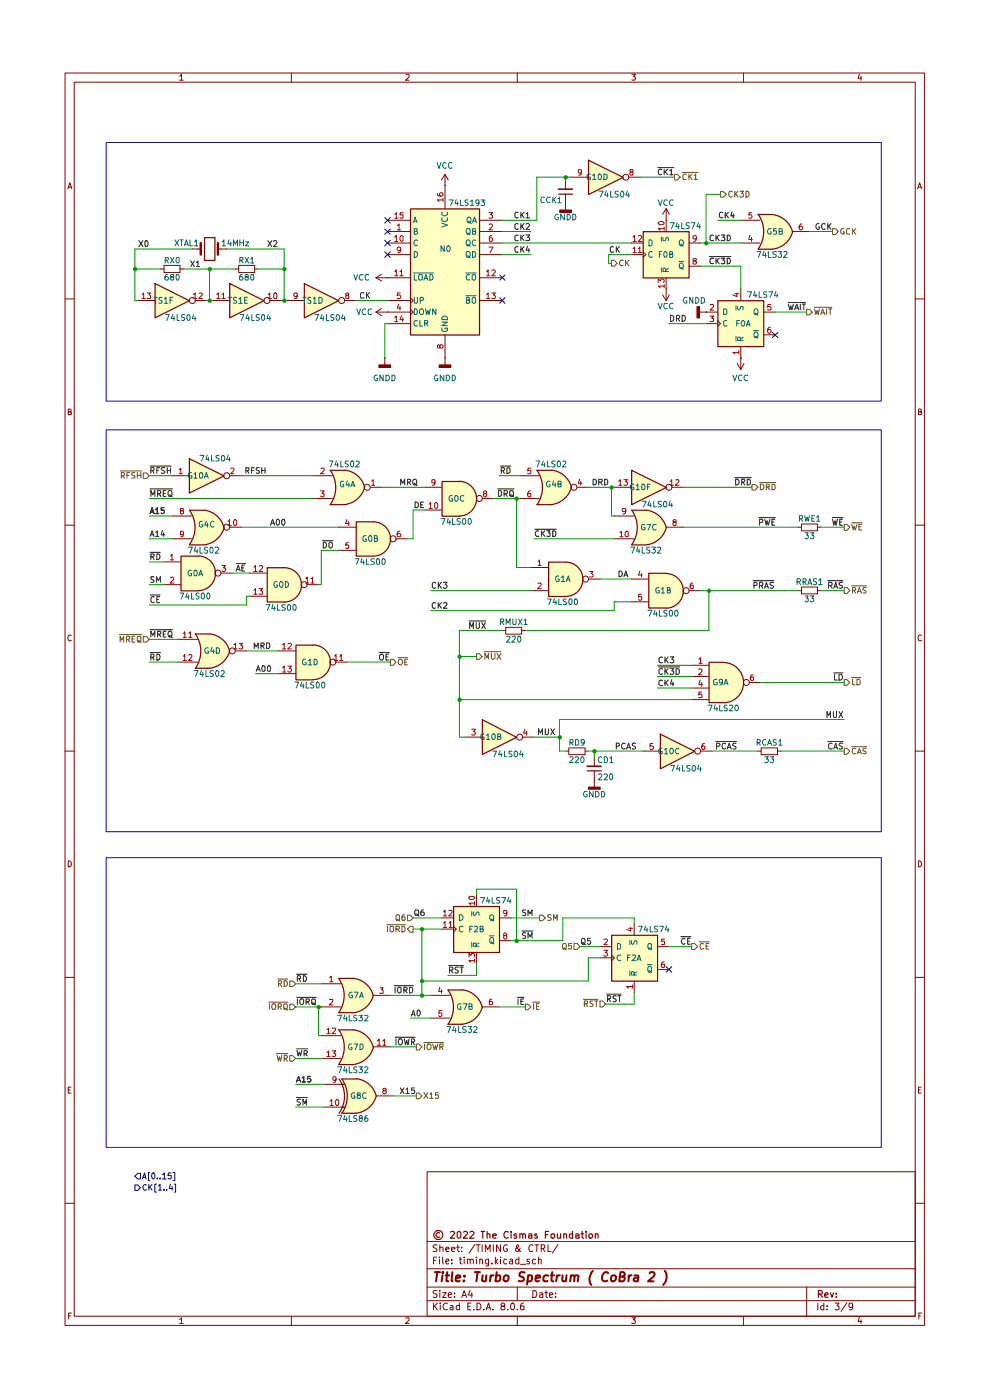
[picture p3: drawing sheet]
<svg xmlns="http://www.w3.org/2000/svg" width="210mm" height="297mm" viewBox="0 0 210 297" stroke-linecap="round" stroke-linejoin="round" font-family="sans-serif">
<g fill="none" stroke="#840000" stroke-width=".21">
<path d="M13.8 15.5h182.3v265.7h-182.3zM15.7 17.4h178.4v261.8h-178.4zM38.1 16.2l.4-.5v1.3M38.1 17h.8M61.8 15.5v1.9M86.1 15.9l.2-.2 .4 .1 .1 .5-.8 .7h.8M109.7 15.5v1.9M134 15.7h.8l-.4 .6h.3v.6h-.7M157.7 15.5v1.9M182.3 15.7l-.3 .9h.8M182.6 16.2v.8M14.5 39.7h.6"/>
<path d="M194.8 39.7h.6M14.4 40l.4-1.2 .4 1.2M194.6 40l.5-1.2 .4 1.2M13.8 63.4h1.9M194.1 63.4h2M14.5 87.4h.4l.2-.2-.1-.4h-.5v1.2h.6l.1-.5-.3-.1M194.8 87.4l.6-.2-.1-.4h-.5v1.2h.6l.1-.5-.1-.1h-.2M13.8 111.4h1.9M194.1 111.4h2M15.2 134.8l-.3-.1a.65 .65 0 0 0-.5 .6 .65 .65 0 0 0 .5 .7l.3-.2M195.5 134.8l-.3-.1a.65 .65 0 0 0-.5 .6 .65 .65 0 0 0 .5 .7l.3-.2M13.8 159.3h1.9"/>
<path d="M194.1 159.3h2M14.5 182.6a.64 .64 0 0 1 .7 .7 .64 .64 0 0 1-.7 .6zM194.8 182.6a.64 .64 0 0 1 .7 .7 .64 .64 0 0 1-.7 .6zM13.8 207.3h1.9M194.1 207.3h2M14.5 231.2h.4M15.1 230.6h-.6v1.3h.6M194.8 231.2h.4M195.4 230.6h-.6v1.3h.6M13.8 255.3h1.9M90.6 248.6h103.5v30.6h-103.5zM194.1 255.3h2"/>
<path d="M14.6 279.1h.4M15.2 278.6h-.6v1.2M38.1 279.9l.4-.3v1.2M61.8 279.2v2M86.1 279.7l.6-.1 .1 .5-.8 .7h.8M90.6 275.9h103.5M90.6 273h103.5M90.6 269.2h103.5M90.6 263.4h103.5M91.9 276.4v1.5M91.9 267.4h.6M92.2 277.1l.6 .8"/>
<path d="M92.6 266.7h-.7v1.4M92.7 273.8l-.8 .1v.4l.6 .2 .2 .4-.2 .3h-.6M92.7 264.2a.6 .6 0 0 0-.8 .1v.4l.8 .4-.2 .4-.6-.1M92.8 276.4l-.9 .9M93.2 266.7v.1M93.2 267.1v1M93.3 273.8v.1M93.3 264.7l.4-.1 .3 .1v.8M93.3 264.1v1.4M93.3 274.2v1M93.4 276.4v.2M93.4 276.9v1"/>
<path d="M93.9 274.2h.8l-.8 1h.8M93.9 266.7v1.2l.2 .2M94.6 267.6l.6-.1-.1-.4-.4 .1-.1 .7 .1 .2h.5M94.6 265l.6-.1-.1-.3h-.4l-.1 .1v.6l.1 .2 .5-.1M94.9 276.6l-.1-.1a.67 .67 0 0 0-.8 .7 .67 .67 0 0 0 .9 .6M95.1 274.7l.7-.1v-.3l-.5-.1-.2 .3 .1 .7h.6M95.5 277h.6v.9M95.8 265l.7-.1-.1-.2-.4-.1-.2 .1v.6l.2 .2 .4-.1M95.8 268v.1M95.8 267.2v.2M96.1 277.3l-.7 .2 .3 .4 .4-.1M96.4 275.1v.1"/>
<path d="M96.4 274.3v.2M96.9 264.6h.5M97.1 264.1v1.2l.3 .2M97.4 277l-.4-.1-.2 .3 .1 .6h.5M97.4 276.4v1.5M97.4 267.1h.6M97.6 266.7v1.2l.4 .2M98 275.2l.5-1.4 .5 1.4M98 265.4v.1M98 264.7h.1M98.1 274.8h.7M98.5 266.7v.1"/>
<path d="M98.5 267.1v1M99.1 267.3l.2-.2 .4 .1v.9M99.1 267.1v1M99.2 277.1h.5M99.7 273.7l-.4 1h.9M99.7 267.4a.35 .35 0 0 1 .4-.3 .35 .35 0 0 1 .3 .3v.7M99.9 276.4h-.7v1.5h.7M100.1 274.2v1M100.5 277.8v.1M100.8 264l-1.3 1.9M101 264.1h.9M101.1 266.7v.1"/>
<path d="M101.1 267.1v1M101.2 276.4a.73 .73 0 0 1 .8 .8 .73 .73 0 0 1-.8 .7zM101.4 264.1v1.4M101.8 267.3l.1-.2 .4 .1 .1 .9M101.8 267.1v1M102.3 264.1v1.4M102.6 277.8v.1M103 265.5v-1.4l.5 1 .5-1v1.4M103.1 277.9l.5-1.5 .5 1.5M103.3 277.4h.7M103.6 267.1v1.4l-.6 .1M103.6 267.2l-.3-.1-.3 .2v.6a.45 .45 0 0 0 .6 .2"/>
<path d="M104.4 268v.1M104.6 277.8v.1M104.6 264.1v1.4M105.1 266.7v1.4M105.2 267.5l.4 .6M105.6 267.1l-.5 .6M106.2 266.7v.1M106.2 264.1v1.4l-.9-1.4v1.4M106.2 267.1v1M106.5 277.1l-.2-.3 .2-.4h.3l.3 .4-.1 .1-.2 .2h-.4l-.1 .3v.2l.2 .3h.3l.3-.3v-.2l-.3-.3M107.5 267.2l-.4-.1-.3 .4 .1 .6h.6M107.6 264.2a.66 .66 0 0 0-.9 .6 .66 .66 0 0 0 .9 .6v-.5h-.2"/>
<path d="M107.7 277.8v.1M108.1 267.2h.6v.9M108.5 276.5l.2-.1a.9 .9 0 0 1 .3 1.4l-.2 .1a.74 .74 0 0 1-.6-.6 .74 .74 0 0 1 .3-.8zM108.7 267.5l-.6 .1-.1 .2 .3 .3h.4M109.7 277.8v.1M109.7 273v2.9M109.7 279.2v2M110.1 267.2l-.5-.1-.2 .2v.7l.2 .1h.5M110.1 266.7v1.4M110.3 264.7l-.2 .7h-.7v-.5l.7-.6-.3-.2-.2 .2a1.44 1.44 0 0 0 .7 1.1l.2 .1M110.4 268.2h1.1M111.1 276.4l-.5 .2-.2 1 .3 .3 .5-.1v-.7l-.5-.1-.3 .3"/>
<path d="M112.3 267.2l-.4-.1-.1 .3 .1 .2 .4 .1v.4h-.5M113 273.8h.6a.81 .81 0 0 1 .3 1 .81 .81 0 0 1-.9 .4zM113 264.2a.55 .55 0 0 0-.7 0 .55 .55 0 0 0-.1 .7l.1 .4 .3 .2 .4-.1M113.5 264.1h.8M113.6 267.2l-.4-.1-.3 .4 .1 .6h.6M113.9 264.1v1.4M114.2 267.3l.3-.2 .3 .1v.9M114.2 266.7v1.4M114.5 274.3h.6v.9M114.8 264.8l.7-.1v-.5l-.7-.1v1.4M115.1 274.6l-.6 .1v.5h.6M115.1 264.8l.5 .7"/>
<path d="M115.6 274.2h.6M115.8 273.8v1.2l.4 .2M116.2 264.1v1.4h.7M116.6 274.7l.7-.1-.1-.3h-.6v.9h.6M117.9 275.1v.1M117.9 274.3v.2M118.4 264l-1.2 1.9M134 279.6h.8l-.4 .4 .4 .2v.4l-.2 .2-.6-.1M157.7 279.2v2M171.1 273v6.2M173.5 276.4v1.5M174.7 277a.45 .45 0 0 0-.6 .2l.1 .6h.5"/>
<path d="M174.7 276.4v1.5M175.4 277.8v.1M175.4 277v.1M177.1 276.4h.9l-.5 .6 .5 .1v.7h-.9M179.7 276.3l-1.3 1.9M180.8 277.1l-.2 .3-.4-.1-.1-.7 .2-.2 .5 .2v.9l-.3 .4h-.3M182.3 279.5l-.3 .8h.8M182.6 280v.8M194.9 279.1h.3M195.5 278.6h-.6v1.2M38.1 280.8h.8"/>
</g>
<g fill="none" stroke="#840000" stroke-width=".25">
<path d="M93.3 261.6l-.5-.1-.3 .3v.4l.3 .3 .5-.1M95.5 261.4l.6-.2 .3 .3-.1 .3-.8 .9h.9M97 261.5l.3-.3 .4 .3v.9l-.3 .3-.4-.3zM98.3 261.4l.2-.2h.3l.4 .5-.9 1h.9M99.7 261.4l.2-.2h.4l.2 .5-.9 1h.9M102.1 261.2h.7M102.4 261.2v1.5M103.3 261.8l.5-.1 .1 .2v.8M103.3 261.2v1.5M104.5 262.2l.8-.1-.1-.3-.4-.1-.3 .2 .1 .7h.6M107.8 261.4a.68 .68 0 0 0-1 .4 .68 .68 0 0 0 .7 .9l.3-.2M108.4 261.2v.2"/>
<path d="M108.4 261.7v1M109.6 261.8l-.3-.1-.3 .2 .1 .3 .5 .1v.3h-.6M110.3 261.8l.4-.1 .2 .2v.8M110.3 261.7v1M110.9 261.9l.1-.2 .5 .2v.8M112.1 261.8l.5-.1 .2 .2v.8M112.8 262.1l-.7 .1v.4h.7M113.9 261.8l-.3-.1-.2 .3 .1 .2h.3l.2 .3-.2 .2-.4-.1M115.7 261.9h.5M116.4 261.2h-.7v1.5M117 261.8h.6v.6l-.2 .3h-.3l-.2-.3zM118.2 261.7v.8l.3 .2 .4-.2"/>
<path d="M118.9 261.7v1M119.6 261.8l.4-.1 .2 .2v.8M119.6 261.7v1M121.5 261.8h-.6l-.1 .6a.45 .45 0 0 0 .7 .2M121.5 261.2v1.5M122.1 261.8l.5-.1 .2 .2v.8M122.8 262.1l-.7 .1v.4h.7M123.2 261.7h.6M123.5 261.2v1.3l.3 .2M124.3 261.2v.2M124.3 261.7v1M125 261.8h.6l.1 .6a.45 .45 0 0 1-.7 .2z"/>
<path d="M126.3 261.8l.4-.1 .2 .2v.8M126.3 261.7v1M173.6 274.5l.8-.1a.45 .45 0 0 0-.2-.6h-.6v1.4M173.9 274.5l.6 .7M175 274.8l.6-.2v-.2l-.4-.1-.2 .2v.7h.6M176.1 274.3l.4 .9 .3-.9M177.4 275.1v.1M177.4 274.4v.1"/>
<circle cx="93" cy="262" r=".95"/>
</g>
<g fill="none" stroke="#840000" stroke-width=".42">
<path d="M92.2 269.9h1.1M92.7 269.9l-.2 1.9M93.8 270.5l-.1 1.3M93.9 269.9v.2M94.5 270.5h.8M94.9 269.9l-.2 1.8 .4 .1M96 269.9l-.2 1.7 .2 .2M96.7 271.1l1-.1-.1-.4a.6 .6 0 0 0-.9 .2v.9h.8M98.4 271.6l.1 .1-.2 .1 .1-.2-.1 .2M98.5 270.6v.2M100.7 269.9h1.1M101.3 269.9l-.3 1.9"/>
<path d="M102.4 270.5l-.2 1.1a.49 .49 0 0 0 .9 0M103.2 270.5l-.2 1.3M104.1 270.5l-.2 1.3M104.7 270.5l-.4 .1-.2 .3M105.3 270.6l.6-.1 .2 .2v.8a.72 .72 0 0 1-1 .2M105.4 269.9l-.3 1.9M107 270.7l.3-.2 .4 .1 .2 .3-.1 .6a.55 .55 0 0 1-.5 .3 .55 .55 0 0 1-.5-.3zM111.3 270a.73 .73 0 0 0-1.1 .3v.3l.8 .4 .1 .5a.79 .79 0 0 1-1.1 .2M112.1 270.6h.7v.9l-.3 .3-.6-.1M112.1 270.5l-.3 2M113.7 271.1l.9-.1-.1-.4a.6 .6 0 0 0-.8 .2v.9h.6M116.3 270.6a.72 .72 0 0 0-1 .3v.7l.2 .2 .6-.1"/>
<path d="M116.8 270.5h.8M117.1 269.9l-.1 1.7 .4 .2M118.1 270.5l-.1 1.3M118.7 270.5l-.4 .1-.2 .3M119.3 270.5v1.2l.5 .1 .2-.2M120.2 270.5l-.2 1.3M121.1 270.7l.3-.2 .4 .1v1.2M121.1 270.5l-.2 1.3M121.9 270.8a.47 .47 0 0 1 .4-.3 .47 .47 0 0 1 .4 .3l-.1 1M125.8 269.6a2.2 2.2 0 0 0-.4 3M129 270.1a.52 .52 0 0 0-.8-.1 1.21 1.21 0 0 0-.2 1.7l.4 .1 .4-.2M129.7 270.7l.6-.2 .4 .4-.1 .6-.4 .3-.5-.1-.1-.2z"/>
<path d="M131.4 270.8l.9-.1 .2-.2-.1-.5-.8-.1-.2 1.9h.7l.3-.2 .1-.5-.4-.3M133.4 270.5l-.1 1.3M134 270.5l-.6 .4M134.6 270.6h.7v1.2M135.4 271l-.7 .1-.3 .3 .3 .4 .6-.1M137.8 270.1l.2-.2h.6l.3 .4-.2 .4-1.2 1.1h1.1M141 269.6l.1 .1a2.26 2.26 0 0 1-.4 2.9"/>
</g>
<g fill="#ffffc2">
<path d="M133.9 99.7l7.4 3.7-7.4 3.6z"/>
<path d="M136.5 110.6l4.8 1.3a5 5 0 0 1-4.2 3.6z"/>
<path d="M133.9 108.2h3.1v7.4h-3.1a6.3 6.3 0 0 0 0-7.4z"/>
<path d="M137 108.2a5 5 0 0 1 4.3 3.7l-4.8 1.2z"/>
<path d="M163.8 45.5a5 5 0 0 1 4.3 3.6l-4.9 1.4z"/>
<path d="M160.8 45.5h3v7.3h-3a6.8 6.8 0 0 0 0-7.3z"/>
<path d="M163.3 47.9l4.8 1.3a4.9 4.9 0 0 1-4.3 3.6z"/>
<path d="M136.4 49.1h9.7v9.8h-9.7z"/>
<path d="M152.2 63.8h9.8v9.7h-9.8z"/>
<path d="M79.2 110.7a3.6 3.6 0 0 1 3.6 3.6 3.6 3.6 0 0 1-3.6 3.6z"/>
<path d="M75.5 110.7h3.7v7.2h-3.7z"/>
<path d="M60.3 120.4a3.6 3.6 0 0 1 3.6 3.6 3.6 3.6 0 0 1-3.6 3.7z"/>
<path d="M56.6 120.4h3.7v7.3h-3.7z"/>
<path d="M42 117.9a3.7 3.7 0 0 1 3.7 3.7 3.7 3.7 0 0 1-3.7 3.7z"/>
<path d="M38.4 117.9h3.6v7.4h-3.6z"/>
<path d="M42.7 110.6l4.8 1.3a5 5 0 0 1-4.3 3.6z"/>
<path d="M40.1 108.2h3.1v7.4h-3.1a6.3 6.3 0 0 0 0-7.4z"/>
<path d="M43.2 108.2a5 5 0 0 1 4.3 3.7l-4.8 1.2z"/>
<path d="M124.8 33.9l7.4 3.7-7.4 3.6z"/>
<path d="M32.8 60.1l7.3 3.7-7.3 3.6z"/>
<path d="M87 44.3h14.7v26.7h-14.7z"/>
<path d="M64.5 60.1l7.3 3.7-7.3 3.6z"/>
<path d="M48.7 60.1l7.3 3.7-7.3 3.6z"/>
<path d="M120 119.2a3.6 3.6 0 0 1 3.6 3.6 3.6 3.6 0 0 1-3.6 3.7z"/>
<path d="M116.3 119.2h3.7v7.3h-3.7z"/>
<path d="M72.5 102l4.8 1.3a5 5 0 0 1-4.2 3.7z"/>
<path d="M70 99.7h3.1v7.3h-3.1a6.5 6.5 0 0 0 0-7.3z"/>
<path d="M73.1 99.7a4.9 4.9 0 0 1 4.2 3.6l-4.7 1.3z"/>
<path d="M141.2 121.6a3.7 3.7 0 0 1 3.7 3.7 3.7 3.7 0 0 1-3.7 3.7z"/>
<path d="M137.6 121.6h3.7v7.3h-3.7z"/>
<path d="M97.4 102.1a3.7 3.7 0 0 1 3.6 3.6 3.7 3.7 0 0 1-3.6 3.7z"/>
<path d="M93.7 102.1h3.7v7.4h-3.7z"/>
<path d="M40.1 97.3l7.4 3.6-7.4 3.7z"/>
<path d="M116.3 102l4.9 1.3a5 5 0 0 1-4.3 3.7z"/>
<path d="M113.9 99.7h3v7.3h-3a6.5 6.5 0 0 0 0-7.3z"/>
<path d="M116.9 99.7a4.9 4.9 0 0 1 4.3 3.6l-4.8 1.3z"/>
<path d="M74.3 220.8l4.9 1.3a5 5 0 0 1-4.3 3.7z"/>
<path d="M71.8 218.4h3v7.4h-3a6.3 6.3 0 0 0 0-7.4z"/>
<path d="M74.9 218.4a5 5 0 0 1 4.2 3.7l-4.8 1.2z"/>
<path d="M66.4 136.8a3.7 3.7 0 0 1 3.7 3.7 3.7 3.7 0 0 1-3.7 3.6z"/>
<path d="M62.7 136.8h3.7v7.4h-3.7z"/>
<path d="M43.9 136.7l4.8 1.3a5 5 0 0 1-4.3 3.7z"/>
<path d="M41.4 134.4h3v7.3h-3a6.5 6.5 0 0 0 0-7.3z"/>
<path d="M44.5 134.4a4.9 4.9 0 0 1 4.1 3.6l-4.7 1.3z"/>
<path d="M74.3 209.9l4.8 1.3a5 5 0 0 1-4.2 3.6z"/>
<path d="M71.8 207.5h3v7.3h-3a6.2 6.2 0 0 0 0-7.3z"/>
<path d="M74.9 207.5a5 5 0 0 1 4.2 3.7l-4.8 1.2z"/>
<path d="M153.4 140.5a4.3 4.3 0 0 1 4.3 4.3 4.3 4.3 0 0 1-4.3 4.3z"/>
<path d="M150.4 140.5h3v8.5h-3z"/>
<path d="M140 155.7l7.3 3.6-7.3 3.8z"/>
<path d="M102.3 152.7l7.3 3.7-7.3 3.6z"/>
<path d="M96.2 192.3h9.7v9.7h-9.7z"/>
<path d="M129.7 198.4h9.7v9.7h-9.7z"/>
<path d="M97.4 212.3l4.9 1.3a5 5 0 0 1-4.3 3.6z"/>
<path d="M95 210h3v7.3h-3a6.5 6.5 0 0 0 0-7.3z"/>
<path d="M98.1 210a4.9 4.9 0 0 1 4.1 3.6l-4.7 1.2z"/>
<path d="M74.9 231.1l4.9 1.3a5 5 0 0 1-4.3 3.7z"/>
<path d="M72.5 228.9h3v7.2h-3a6.5 6.5 0 0 0 0-7.2z"/>
<path d="M75.5 228.8a4.9 4.9 0 0 1 4.3 3.6l-4.8 1.3z"/>
</g>
<path d="M160.8 45.5a6.3 6.3 0 0 1 0 7.3M160.8 45.5h3.1a5 5 0 0 1 4.2 3.7 4.9 4.9 0 0 1-4.2 3.6M160.8 52.9h3.1M134 99.8l7.3 3.6-7.3 3.7zM134 115.6h3M137 108.2h-3a6.3 6.3 0 0 1 0 7.3M137.1 108.2a5 5 0 0 1 4.2 3.7M141.4 111.9a5 5 0 0 1-4.3 3.7" fill="none" stroke="#840000" stroke-width=".25"/>
<g fill="none" stroke="#840000" stroke-width=".21">
<path d="M157.1 51.6h4.1M157.1 46.7h4.1M168.1 49.1h3.6M130.3 103.4h3.6M130.3 114.3h4.1M130.3 109.5h4.1M141.3 111.8h3.6M142.5 103.4h2.4"/>
<circle cx="141.9" cy="103.4" r=".64"/>
</g>
<g fill="none" stroke="#a90000" stroke-width=".21">
<path d="M159.1 49.9l-.3 .9h.8M159.4 45.1h-.5l-.1 .5h.6v.6h-.6M159.4 50.4v.8M170.1 47.5l-.3 .2a.7 .7 0 0 0 0 1.1h.2l.3-.3v-.2l-.3-.3h-.2l-.3 .3M131.2 102.1l.4-.3v1.2M131.2 103h.7M131.5 113l.3-.3v1.2M131.5 113.9h.7M132.3 101.8h.8l-.4 .4 .4 .2-.1 .5h-.7M132.8 112.8l.2-.1 .3 .2v.8l-.2 .2h-.3l-.2-.4zM132.8 108.4l-.2 .1h-.4l-.2-.1v-.4l.2-.1h.4a.94 .94 0 0 1 0 1.1h-.4M142.2 102.1l.3-.3v1.2"/>
<path d="M142.2 103h.6M143 110.7h-.2a.34 .34 0 0 1 .2-.4 .34 .34 0 0 1 .4 .1l-.1 .3h-.3l-.3 .3v.2l.3 .3 .4-.2v-.4l-.2-.2M143.3 101.9l.6-.1 .1 .3-.7 .9h.7"/>
</g>
<g fill="none" stroke="#0f0f0f" stroke-width=".21">
<path d="M150.4 54.4h4.6M151.4 54.9l-.6-.1-.2 .2v.7a.55 .55 0 0 0 .8 .2M151.4 50h-.1a.46 .46 0 0 0-.7 .1v.7l.2 .3 .6-.1M151.9 49.9v1.2M151.9 54.8v1.2M152.1 55.3l.5 .7M152.1 50.4l.5 .7M152.6 54.8l-.7 .7M152.6 49.9l-.7 .6M153 54.8h.8l-.5 .4 .5 .3-.1 .4h-.7M153 49.9h.8l-.5 .5 .5 .1v.4l-.2 .2-.6-.1M153.3 45.1l-.5-.1a.67 .67 0 0 0-.2 .7 .67 .67 0 0 0 .5 .5l.2-.1"/>
<path d="M153.8 45v1.2M154 45.5l.5 .7M154.3 54.8h.4a.66 .66 0 0 1 .2 .7 .66 .66 0 0 1-.6 .5zM154.3 49.9a.66 .66 0 0 1 .6 .4 .66 .66 0 0 1-.2 .8h-.4zM154.5 45l-.7 .7M155.3 45l-.3 .8h.8M155.5 45.4v.8M173.7 47.5l-.1-.1a.64 .64 0 0 0-.6 .6 .64 .64 0 0 0 .6 .7l.2-.2v-.3h-.2M175 47.6l-.3-.2-.4 .3 .1 .8 .3 .2 .3-.2M175.6 47.4v1.3M175.8 47.9l.5 .8M176.3 47.4l-.7 .8"/>
</g>
<path d="M152.8 40.6h.6l.7 .6-.7 .6h-.6z" fill="#fff"/>
<path d="M152.8 40.6h.6l.7 .6-.7 .6h-.6zM155.4 40.7l-.3-.1-.4 .1v.9a.37 .37 0 0 0 .3 .2 .37 .37 0 0 0 .4-.1M155.9 40.6v1.2M156 41.1l.5 .7M156.5 40.6l-.6 .6M157 40.6h.7l-.4 .5 .4 .1v.4l-.2 .2h-.4l-.1-.1M158.2 40.6a.64 .64 0 0 1 .7 .6 .64 .64 0 0 1-.7 .6z" fill="none" stroke="#725600" stroke-width=".21"/>
<g fill="none" stroke="#0f0f0f" stroke-width=".21">
<path d="M113.5 112.3h4.5M114.3 112.7a.61 .61 0 0 0-.8 .3 .61 .61 0 0 0 .3 .8l.5-.1M114.9 112.6v1.2M115.1 113.1l.5 .7M115.6 112.6l-.7 .7M116 112.6h.7l-.4 .4 .4 .2v.5h-.7M117.3 112.6a.66 .66 0 0 1 .6 .4 .66 .66 0 0 1-.2 .8h-.4zM160.9 109.8h3.5M161.1 110.8h.5l.2-.1v-.4l-.2-.2h-.5v1.3M162.2 110.1l.4 1.3 .1-.9 .3 .9 .3-1.3M163.7 110.7h.5M164.3 110.1h-.6v1.3h.6"/>
<path d="M176.5 109.8h2.3M176.6 110.1l.3 1.3 .2-.9 .3 .9 .2-1.3M178.1 110.7h.5M178.7 110.1h-.6v1.3h.6M131.3 121.2h.4a.66 .66 0 0 1 .3 .7 .66 .66 0 0 1-.7 .4zM132.3 122.3l.5-1.1 .4 1.1M132.4 122h.6M159.8 123.2h4.4M159.9 124.2l.6-.1v-.5l-.6-.1v1.3M161.1 124.2l.7-.1v-.4l-.2-.2h-.5v1.3M161.5 124.2l.3 .6M162.2 124.8l.4-1.3 .4 1.3"/>
<path d="M162.3 124.5h.6M164.1 123.6l-.5-.1-.3 .3 .2 .3 .6 .4-.3 .3-.5-.1M175.6 123.2h3.2M175.8 124.2l.6-.1 .1-.3-.2-.3h-.5v1.3M176.1 124.2l.4 .6M176.9 124.8l.4-1.3 .3 1.3M177 124.5h.5M178.7 123.6l-.5-.1-.2 .3 .1 .3 .6 .4-.2 .3-.5-.1"/>
</g>
<path d="M169.2 111.8h.8M170 111.2h3.4v1.4h-3.4zM173.4 111.8h.8M169.2 125.3h.8M170 124.5h3.4v1.5h-3.4zM173.4 125.3h.8" fill="none" stroke="#840000" stroke-width=".21"/>
<path d="M143.1 37h.6l.6 .6-.6 .6h-.6z" fill="#fff"/>
<path d="M143.1 37h.6l.6 .6-.6 .6h-.6zM144.7 36.6h3.4M145.5 37a.45 .45 0 0 0-.6 .2v.6l.1 .3 .5-.1M146.1 36.9v1.2M146.3 37.4l.5 .7M146.8 36.9l-.7 .7M147.2 37.3l.4-.4v1.2M147.2 38.1h.8" fill="none" stroke="#725600" stroke-width=".21"/>
<path d="M147.9 65.1h.5v2.3h-.5z" fill="none" stroke="#840000" stroke-width=".25"/>
<path d="M147.9 65.1h.5v2.3h-.5z" fill="#840000"/>
<path d="M148.3 66.2h1.5M149.8 66.2h.1" fill="none" stroke="#840000" stroke-width=".21"/>
<path d="M118.7 44.6h2.5v.5h-2.5z" fill="none" stroke="#840000" stroke-width=".25"/>
<path d="M118.7 44.6h2.5v.5h-2.5z" fill="#840000"/>
<g fill="none" stroke="#840000" stroke-width=".21">
<path d="M120 38.2v1.9M120 43.1h.1M120 41.1v3.4M133.9 54h2.5M133.9 51.6h2.5M136.4 53.4l.6 .6-.6 .6M141.3 46.7h.1M141.3 44.3l-.8 1.2M141.3 44.3v4.8M141.3 58.9v4.9M141.3 44.3l.7 1.2M146.1 51.6h2.5"/>
<path d="M146.1 56.5h2.5M140.5 62.6l.8 1.2M141.3 61.3h.1M142 62.6l-.7 1.2M149.8 66.2h2.4M149.8 68.7h2.4M152.2 68l.6 .7-.6 .6M156.4 77.1l.7 1.3M157.1 75.9h.1M157.1 61.3v2.5M157.1 73.5v4.9M157.8 77.1l-.7 1.3"/>
<path d="M162 66.2h2.4M162 71h2.4"/>
</g>
<path d="M118.5 41.2h3M136.4 49.1h9.8v9.9h-9.8zM152.3 63.8h9.7v9.7h-9.7z" fill="none" stroke="#840000" stroke-width=".25"/>
<g fill="none" stroke="#006464" stroke-width=".21">
<path d="M137.7 50.9l.5 .1 .1 .2v.6l-.3 .4h-.3zM138.3 53.5l-.1-.2a.64 .64 0 0 0-.6 .7 .64 .64 0 0 0 .6 .6l.1-.2M140.3 50.3v.9M140.3 56.8v.9M140.6 50.4l.1 .7h.4l.4-.7 .3 .2-.1 .5M141.2 57.6v-.5l-.4-.2-.2 .2v.5h1.2M141.8 56.9l-.6 .4M144 55.5h1M144.2 51.1l.2-.2 .3 .1a.74 .74 0 0 1 .2 1l-.5 .2a.9 .9 0 0 1-.2-1.1zM144.4 56.7l.5 .4M144.4 51.8l.5 .4M153.5 65.5h.3l.4 .4v.6l-.2 .2h-.5z"/>
<path d="M154.2 68.1a.45 .45 0 0 0-.7 .1v.7l.2 .3 .5-.1M156.1 64.9v.9M156.1 71.4v1M156.5 65v.5l.1 .2 .5-.3 .1-.4h.4v.7M157.1 72.2v-.6l-.6-.1v.7h1.1M157.6 71.5l-.5 .5M159.8 70.1h1.1M160.1 70.4h.5a.77 .77 0 0 1-.2 1.2h-.2a.86 .86 0 0 1-.1-1.2zM160.2 66.5l.6 .4M160.2 71.4l.6 .3"/>
<circle cx="144.5" cy="56.4" r=".58"/>
<circle cx="160.4" cy="66.2" r=".58"/>
</g>
<g fill="none" stroke="#a90000" stroke-width=".21">
<path d="M134.3 52.7l.3-.3v1.2M134.3 50.3l.3-.3v1.2M134.3 53.6h.7M134.3 51.2h.7M135.4 52.7l.3-.3v1.2M135.4 50.1l.1-.1h.4l.2 .2-.7 1h.7M135.4 53.6h.7M139.6 59.9v-.7l.5 .4 .1-.3h.6l.1 .5-.2 .1M139.7 47.2a.75 .75 0 0 1 1.2 .2l-.3 .3h-.7l-.3-.3zM140.9 48.5h-1.3l.4 .3M140.9 48.2v.6M147.2 55.4l-.2-.4 .1-.1h.5l.1 .2-.7 .5 .2 .4h.5v-.2l-.2-.4"/>
<path d="M147.7 50.5l-.2 .2-.4-.1-.1-.1v-.3l.2-.2h.3a.72 .72 0 0 1 .2 .7 .72 .72 0 0 1-.6 .5M140.9 60.7h-1.3l.4 .3M140.9 60.4v.6M150.6 64.7l.6-.1 .2 .3-.8 .9h.8M150.6 67.1h.8l-.4 .4 .4 .2-.1 .5h-.7M155.9 62.3h.8M156.3 62.1v.8l-.9-.3M156.7 74.8h-1.3l.5 .3M156.7 74.3v.8M163.4 69.4l-.4 .2-.2 .8 .3 .3h.2l.3-.3-.2-.5h-.4l-.2 .3M163.5 64.6h-.6l-.1 .6 .2-.2h.3l.3 .3-.1 .4h-.7"/>
</g>
<path d="M118.4 40.1h3" fill="none" stroke="#840000" stroke-width=".34"/>
<path d="M167.2 64.5l.4 1.2 .1-.8 .3 .8 .3-1.2M167.2 64.2h3.7M168.6 65.7l.4-1.2 .4 1.2M168.7 65.4h.5M169.8 64.5v1.2M170.2 64.5h.7M170.5 64.5v1.2" fill="none" stroke="#0f0f0f" stroke-width=".21"/>
<path d="M171.1 65.6h.6l.6 .6-.6 .6h-.6z" fill="#fff"/>
<path d="M171.1 65.6h.6l.6 .6-.6 .6h-.6zM172.7 65.2h3.7M172.8 65.5l.3 1.2 .2-.8 .3 .8 .2-1.2M174.1 66.7l.4-1.2 .4 1.2M174.2 66.4h.6M175.3 65.5v1.2M175.8 65.5h.6M176.1 65.5v1.2" fill="none" stroke="#725600" stroke-width=".21"/>
<g fill="none" stroke="#0f0f0f" stroke-width=".21">
<path d="M31.8 98.9h4.5M32 99.8h.6l.1-.5-.7-.1v1.2M32.3 99.8l.4 .6M33.3 99.8h.3M33.9 99.2h-.6v1.2M35 99.2h-.6l-.2 .2 .3 .4h.2l.3 .3-.1 .2h-.7M35.5 99.8h.6M35.5 99.2v1.2M36.1 99.2v1.2M52.2 99.8h.5l.1-.4-.1-.2h-.5v1.2M52.4 99.8l.4 .6M53.3 99.8h.5"/>
<path d="M53.9 99.2h-.6v1.2M55 99.2l-.6 .1v.3l.6 .5-.2 .3-.4-.1M55.5 99.8h.7M55.5 99.2v1.2M56.2 99.2v1.2M31.8 109l.5-1.3 .4 1.3M31.8 113.8l.5-1.2 .4 1.2M31.8 103.7h4.8M31.8 117.2h2.2M32 105.3v-1.2l.4 .9 .4-.9v1.2M32 118.1l.7-.1v-.4l-.7-.1v1.2M32 108.6h.5"/>
<path d="M32 113.5h.5M32.3 118.1l.4 .6M33 108.1l.4-.4v1.3M33 112.9l.4-.3v1.2M33 109h.7M33 113.8h.7M33.3 117.5h.4a.66 .66 0 0 1 .2 .8 .66 .66 0 0 1-.6 .4zM33.4 104.7l.6-.1v-.5h-.6v1.2M33.7 104.7l.4 .6M34.5 112.5l-.3 1h.8M34.6 104.6h.4M34.7 113v.8"/>
<path d="M34.8 107.7h-.6v.6h.6l.1 .4-.3 .3-.4-.2M35.2 104.1h-.6v1.2h.6M35.7 104.2l.5-.1a.86 .86 0 0 1 0 1.2 .46 .46 0 0 1-.6-.4zM35.9 105l.7 .4M50.1 119.5h2M51.9 119.9h-.6v1.3h.6M57.4 111.4l.4-1.3 .4 1.3M57.6 111h.6M58.8 110.1l.5 .3v.8l-.3 .2a.75 .75 0 0 1-.2-1.3zM60 110.1a.68 .68 0 0 1 .5 .7 .68 .68 0 0 1-.5 .6l-.2-.2v-.8zM68.4 114.7h2.2M68.6 115.1h.4a.66 .66 0 0 1 .2 .7 .66 .66 0 0 1-.6 .4z"/>
<path d="M69.8 115.2l.1-.1h.5v.1a.65 .65 0 0 1-.4 1l-.2-.1zM85 102.9v-1.2l.4 .8 .4-.8v1.2M86.4 102.3l.6-.1 .1-.3-.2-.2h-.5v1.2M86.7 102.3l.4 .6M87.7 101.7h.5a.77 .77 0 0 1-.1 1.2l-.4-.1a.87 .87 0 0 1 0-1.1zM87.8 102.5l.7 .5M88.1 106.5l.6 .3v.6l-.1 .3h-.5zM89.2 107.1h.5M89.8 106.5h-.6v1.2h.6M31.8 138.4h2.2M31.8 133.6h4.8M31.8 126.2h2.1"/>
<path d="M32 135.1v-1.2l.4 .9 .4-.9v1.2M32 139.4h.5l.2-.1v-.4l-.2-.1h-.5v1.2M32.3 139.4l.4 .6M32.7 126.7l-.4-.1-.3 .3 .1 .8 .2 .1 .4-.1M32.7 122.4h-.7v.4l.7 .4-.2 .3h-.5M33.2 123.5v-1.2l.4 .9 .4-.9v1.2M33.3 138.8a.64 .64 0 0 1 .7 .6 .64 .64 0 0 1-.7 .6zM33.3 127.2h.3M33.4 134.5h.6v-.6h-.6v1.2M33.7 134.5l.4 .6M33.9 126.6h-.6v1.2h.6M34.6 134.5h.4"/>
<path d="M35.2 133.9h-.6v1.2h.6M35.8 133.9h.5l.1 .2a.65 .65 0 0 1-.4 1l-.4-.4zM35.9 134.9h.2l.5 .4M50.1 121.2l.4-1.3 .5 1.3M50.2 120.8h.6M51.3 120.5h.4M53.9 137.6v-1.2l.5 .8 .4-.8v1.2M55.4 137l.6-.1v-.5h-.6v1.2M55.6 137l.4 .6M56.6 136.4h.5l.1 .2v.6a.52 .52 0 0 1-.6 .4zM80.4 138.4h2.1M80.6 138.9l.5-.1a.86 .86 0 0 1 0 1.2h-.3a.74 .74 0 0 1-.2-1.1z"/>
<path d="M81.9 139.4h.4M82.5 138.8h-.6v1.2h.6M54.4 142.4l.4-1.2 .4 1.2M54.5 142.1h.6M55.6 141.3l.4-.1 .2 .3v.7l-.2 .2-.4-.1zM56.8 141.3l.3-.1a.91 .91 0 0 1 .1 1.2h-.3l-.2-.2z"/>
</g>
<path d="M75.6 110.7h3.6a3.6 3.6 0 0 1 3.6 3.6 3.6 3.6 0 0 1-3.6 3.7h-3.6zM60.3 120.4h-3.6v7.3h3.6M60.3 120.4a3.6 3.6 0 0 1 3.7 3.7 3.6 3.6 0 0 1-3.7 3.6" fill="none" stroke="#840000" stroke-width=".25"/>
<g fill="none" stroke="#840000" stroke-width=".21">
<path d="M71.8 111.8h3.7M71.8 116.8h3.7M84 114.3h2.4M52.9 121.6h3.7M52.9 126.5h3.7M65.1 124h2.5"/>
<circle cx="83.4" cy="114.3" r=".64"/>
<circle cx="64.5" cy="124" r=".64"/>
</g>
<g fill="none" stroke="#a90000" stroke-width=".21">
<path d="M73.6 110.2l-.3 .9h.8M73.9 115.1h-.5l-.1 .6 .2-.1 .4 .1v.6l-.6-.1M73.9 110.7v.8M84.8 112.7l-.4 .1a.94 .94 0 0 0 0 1.1h.4l.2-.2v-.3l-.2-.2h-.4l-.2 .2M53.8 120.3l.4-.3v1.2M53.8 125.2l.4-.3v1.2M53.8 121.2h.7M53.8 126.1h.7M54.9 124.9h.8l-.4 .4 .4 .3-.1 .5-.7-.1M55 120.1l.5-.1 .2 .3-.8 .9h.8M64.9 122.8l.3-.4v1.3M64.9 123.7h.6"/>
<path d="M66 122.8h.1l.2-.4v1.3M66 123.7h.6"/>
</g>
<path d="M30.4 135h.7l.6 .6-.6 .6h-.7z" fill="#fff"/>
<path d="M25.3 134.6h4.8M25.5 136.2v-1.2l.3 .8 .4-.8v1.2M26.8 135.6l.6-.1 .1-.5h-.7v1.2M27.1 135.6l.4 .6M28 135.5h.4M28.6 135h-.6v1.2h.6M29.1 135.1l.3-.1 .5 .1v.9l-.3 .2h-.2l-.3-.2zM29.3 135.9l.7 .4M30.4 135h.7l.6 .6-.6 .6h-.7z" fill="none" stroke="#725600" stroke-width=".21"/>
<path d="M30.4 100.3h.7l.6 .6-.6 .6h-.7z" fill="#fff"/>
<path d="M25.6 99.9h4.5M25.7 100.9l.6-.1v-.5l-.6-.1v1.2M26 100.9l.4 .5M26.9 100.8h.4M27.5 100.2h-.6v1.2M28.6 100.3l-.4-.1-.3 .3 .1 .3 .6 .2v.3l-.7 .1M29.1 100.8h.8M29.1 100.2v1.2M29.9 100.2v1.2M30.4 100.3h.7l.6 .6-.6 .6h-.7z" fill="none" stroke="#725600" stroke-width=".21"/>
<path d="M40.2 115.6h3M42 118h-3.6v7.3h3.6M42.1 117.9a3.7 3.7 0 0 1 3.6 3.7 3.7 3.7 0 0 1-3.6 3.7M43.2 108.2h-3a6.3 6.3 0 0 1 0 7.3M43.2 108.2a5 5 0 0 1 4.3 3.7M47.5 111.9a5 5 0 0 1-4.2 3.7" fill="none" stroke="#840000" stroke-width=".25"/>
<g fill="none" stroke="#840000" stroke-width=".21">
<path d="M34.7 119.2h3.7M36.5 109.5h4.1M36.5 114.3h4.1M48.7 111.8h2.4M34.7 124h3.7M46.9 121.6h2.4"/>
<circle cx="48.1" cy="111.8" r=".64"/>
<circle cx="46.2" cy="121.6" r=".64"/>
</g>
<path d="M36.1 117.9l.4-.3v1.2M36.1 118.8h.7M38.4 108.4l-.1-.5h.5l.1 .2-.2 .3-.4 .1v.5h.1h.3l.2-.2v-.3l-.2-.1M38.9 113.2l-.2 .3-.4-.1v-.6l.4-.1 .2 .2-.1 .9-.4 .1M47.1 120h.7l-.4 .5 .3 .1 .1 .4-.2 .2h-.4l-.1-.1M48.3 110.6h.2l.2-.4v1.3M48.3 111.5h.8M49.8 110.2l.4 .3v.7l-.2 .3a.75 .75 0 0 1-.2-1.3zM36.1 122.6l.2-.2h.4l.1 .2v.3l-.7 .8h.7" fill="none" stroke="#a90000" stroke-width=".21"/>
<path d="M176.6 48.5h.6l.6 .6-.6 .7h-.6z" fill="#fff"/>
<path d="M176.6 48.5h.6l.6 .6-.6 .7h-.6zM179 48.5h-.4a.61 .61 0 0 0-.3 .8 .61 .61 0 0 0 .8 .3v-.4h-.3M180.3 48.6l-.6-.1-.1 .3v.6a.45 .45 0 0 0 .7 .2M180.8 48.5v1.2M181 49l.5 .7M181.5 48.5l-.7 .7" fill="none" stroke="#725600" stroke-width=".21"/>
<path d="M124.8 34l7.4 3.6-7.4 3.7z" fill="none" stroke="#840000" stroke-width=".25"/>
<g fill="none" stroke="#840000" stroke-width=".21">
<path d="M94.4 39.4h.1M94.4 37l-.8 1.2M94.4 37v2.4M94.4 37l.7 1.2M121.2 37.6h3.6M133.3 37.6h2.5"/>
<circle cx="132.8" cy="37.6" r=".64"/>
</g>
<path d="M123.4 36.5l-.3 .2-.4-.1v-.5l.5-.1a.94 .94 0 0 1 0 1.1l-.4 .1M133.9 36.5l-.3-.3 .1-.2 .6 .1a.47 .47 0 0 1-.6 .5 .36 .36 0 0 0 .2 .6l.4-.1v-.5l-.2-.1" fill="none" stroke="#a90000" stroke-width=".21"/>
<g fill="none" stroke="#0f0f0f" stroke-width=".21">
<path d="M139.5 35.6h3.4M140.4 36l-.5-.1a.61 .61 0 0 0-.3 .8 .61 .61 0 0 0 .8 .3M140.9 35.9v1.2M141.1 36.4l.5 .7M141.6 35.9l-.7 .7M142.1 36.2l.3-.3v1.2M142.1 37.1h.6M109.9 45.1l-.5-.1-.2 .3 .1 .8 .3 .1 .3-.1M109.9 47.6l-.3-.2-.4 .3 .1 .8 .3 .2 .3-.2M109.9 52.4a.45 .45 0 0 0-.7 .2v.7l.2 .2 .5-.1M109.9 50a.45 .45 0 0 0-.7 .1v.7l.2 .3 .5-.1M110.5 45v1.2"/>
<path d="M110.5 47.4v1.3M110.5 49.9v1.2M110.5 52.3v1.2M110.7 45.5l.5 .7M110.7 47.9l.5 .8M110.7 52.8l.5 .7M110.7 50.4l.5 .7M111.2 45l-.7 .7M111.2 47.4l-.7 .8M111.2 52.3l-.7 .7M111.2 49.9l-.7 .6M111.6 45.4l.3-.4v1.2"/>
<path d="M111.6 47.6l.2-.2h.3l.2 .3-.7 1h.7M111.6 49.9h.7l-.4 .5 .4 .1v.4l-.1 .2-.6-.1M111.6 46.2h.7M111.9 52.2l-.3 .9h.7M112.2 52.7v.8M130.1 52.4a.45 .45 0 0 0-.6 .2v.7l.1 .2 .5-.1M130.7 52.3v1.2M130.9 52.8l.5 .7M131.4 52.3l-.7 .7M142.2 66.9l.5 .1 .2 .2v.6l-.3 .4h-.4zM143.5 67.6l.6-.1v-.5l-.6-.1v1.3M143.8 67.6l.4 .6"/>
<path d="M144.7 66.9a.52 .52 0 0 1 .7 .3v.6a.52 .52 0 0 1-.7 .4z"/>
</g>
<path d="M129.7 55.2h.6l.6 .7-.6 .6h-.6z" fill="#fff"/>
<path d="M129.7 55.2h.6l.6 .7-.6 .6h-.6zM132.2 55.3l-.5-.1a.61 .61 0 0 0-.3 .8 .61 .61 0 0 0 .8 .3M132.7 55.2v1.2M132.8 55.7l.6 .7M133.4 55.2l-.7 .7" fill="none" stroke="#725600" stroke-width=".21"/>
<path d="M77.2 62.1h-.1a.45 .45 0 0 0-.6 .2v.7l.1 .2h.6M77.7 62.1v1.1M77.9 62.6l.5 .6M78.4 62.1l-.7 .6" fill="none" stroke="#0f0f0f" stroke-width=".21"/>
<path d="M80.4 77.4h2.4v.5h-2.4z" fill="none" stroke="#840000" stroke-width=".25"/>
<path d="M80.4 77.4h2.4v.5h-2.4z" fill="#840000"/>
<g fill="none" stroke="#840000" stroke-width=".21">
<path d="M94.4 39.4v4.9M82.2 49.1h4.8M82.2 51.6h4.8M82.2 58.9h4.8M82.2 46.7h4.8M82.2 54h4.8M101.7 49.1h4.8M101.7 51.6h4.8M101.7 58.9h4.8M101.7 46.7h4.8M101.7 54h4.8M29.2 63.8h3.6"/>
<path d="M41.4 63.8h2.5M81.6 75.9h.1M81.6 75.9v1.5M82.2 63.8h4.8M82.2 68.7h4.8M82.2 66.2h4.8M87 65.6l.6 .6-.6 .6M87 63.2l.6 .6-.6 .5M94.4 71v4.9M101.7 63.8h4.8"/>
<circle cx="40.8" cy="63.8" r=".64"/>
</g>
<path d="M87.1 44.3h14.6v26.8h-14.6zM32.9 60.2l7.3 3.6-7.3 3.6zM93.2 77.4h2.4v.5h-2.4z" fill="none" stroke="#840000" stroke-width=".25"/>
<g fill="none" stroke="#a90000" stroke-width=".21">
<path d="M83.7 50.3l.4-.3v1.2M83.7 57.7l.4-.5v1.3M83.7 45.5l.4-.4v1.2M83.7 51.2h.7M83.7 58.5h.7M83.7 46.3h.7M84.2 47.8l.5-.3v1.3M84.2 48.8h.8M84.8 57.7l.4-.5v1.3M84.8 58.5h.7M85 50h.3l.2 .2v.8l-.2 .2a.71 .71 0 0 1-.3-1.2zM85 52.9l-.3 .3h-.2l-.3-.3 .1-.4 .4-.1 .3 .3-.2 .8-.4 .1"/>
<path d="M85.5 45.1h-.6l-.1 .5h.7v.6h-.7M92.8 41.1v.3l.2 .2h.9a.42 .42 0 0 0 0-.6 .42 .42 0 0 0-.6 0l-.1 .4 .3 .2M94 42.4h-1.2l.3 .4M94 42.1v.7M103.2 57.7l.3-.5v1.3M103.2 58.5h.7M103.7 45.1h.8l-.4 .4 .3 .1v.6h-.7M103.7 52.4h.9l-.6 1.2M103.8 47.7l.4-.2 .3 .3-.8 1h.8M104.3 57.4l.5-.2 .3 .3-.1 .3-.7 .7h.8M104.3 50h-.3l-.2 .3v.8l.4 .1 .3-.2v-.4l-.2-.1h-.4l-.1 .1M30.1 62.5l.4-.4v1.2"/>
<path d="M30.1 63.3h.7M31.2 62.1h.7l-.3 .5 .3 .1v.5h-.7M41.1 62.5l.3-.4v1.2M41.1 63.3h.6M42.2 62.2l.5-.1 .2 .4-.7 .8h.7M83.7 67.4l.4-.3v1.1M83.7 68.2h.7M84.6 64.5l-.4 .9h.8M84.8 65v.8M84.9 62.1h-.6l-.1 .6 .2-.1h.3l.3 .2v.4l-.2 .1-.6-.1M85.2 67l-.4 .8h.8M85.4 67.4v.8"/>
<path d="M93.3 73.4l.2-.3h.2l.3 .3-.1 .4h-.5l-.2-.6h-.4l.1 .6 .4-.1M103.2 62.5l.3-.4v1.2M103.2 63.3h.7M104.3 62.1h.8l-.5 .5 .5 .2v.4l-.2 .1-.6-.1"/>
</g>
<g fill="none" stroke="#006464" stroke-width=".21">
<path d="M87.7 47.2l.4-1.1 .4 1.1M87.7 57.9h4.2M87.8 46.9h.6M87.9 49.1h.4l.2-.2-.1-.4h-.5v1.2l.6-.1 .1-.3-.3-.2M87.9 58.2v1.2h.6M87.9 53.3a.64 .64 0 0 1 .7 .7 .64 .64 0 0 1-.7 .6zM88.6 51.1l-.3-.2a.65 .65 0 0 0-.5 .6 .65 .65 0 0 0 .5 .7l.3-.2M88.8 58.4l.2-.2h.4l.2 .2v.9l-.3 .1-.5-.1zM89.9 59.4l.4-1.2 .5 1.2M90.1 59.1h.6M91.2 58.2h.4a.66 .66 0 0 1 .2 .8 .66 .66 0 0 1-.6 .4zM93.7 47.3l1.2 .4-1.2 .5"/>
<path d="M93.8 46.2l-.1 .1a.66 .66 0 0 0 .5 .7 .66 .66 0 0 0 .7-.3l-.1-.5M93.8 45l-.1 .5 .5 .3 .7-.3-.1-.5M98.8 57.9h2.2M99 51.1l.2-.2 .4 .2 .1 .6-.3 .5-.4-.2zM99 53.5l.2-.2 .4 .2 .1 .7-.3 .4-.4-.2zM99.1 48.5h.5a.77 .77 0 0 1-.2 1.2l-.3-.1a.87 .87 0 0 1 0-1.1zM99.1 49.4h.3l.3 .4M99.1 46.2l.3-.1 .4 .1 .1 .6-.2 .4h-.5l-.1-.4zM99.1 51.8l.6 .4M99.1 54.3l.6 .4M99.3 47l.7 .4M99.6 58.3l-.5-.1a.61 .61 0 0 0-.2 .8 .61 .61 0 0 0 .7 .3"/>
<path d="M100.2 58.4l.1-.2h.5v.2a.65 .65 0 0 1-.4 1l-.2-.1zM100.2 49.1h.5l.1-.2v-.4h-.6v1.2l.6-.1 .1-.3-.2-.2M100.2 47.2l.5-1.1 .4 1.1M100.2 53.3a.64 .64 0 0 1 .7 .7 .64 .64 0 0 1-.7 .6zM100.3 46.9h.6M100.9 51.1l-.2-.2a.6 .6 0 0 0-.5 .7 .6 .6 0 0 0 .6 .5l.1-.1M87.9 65.5a.66 .66 0 0 1 .6 .5 .66 .66 0 0 1-.2 .7h-.4zM87.9 63.1v1.1l.2 .1h.2l.3-.2v-1M88.6 68.1l-.3-.1a.67 .67 0 0 0-.5 .5 .67 .67 0 0 0 .3 .7l.5-.1M89.1 68v1.2h.6M89.1 65.7l.5-.2a.86 .86 0 0 1 .1 1.2h-.5a.74 .74 0 0 1-.1-1zM89.2 63.8l.5-.1v-.5l-.5-.1v1.2"/>
<path d="M90.1 68.6h.6v-.5l-.6-.1v1.2M90.3 65.5l.2 1.2 .3-.8 .2 .8 .3-1.2M90.3 68.6l.5 .6M92.5 65.5v1.2l-.7-1.2v1.2M93.7 69.6v.5l.3 .2 .4 .1 .5-.3v-.5h-.5v.2M93.7 68.3h1.2l-1.2 .8h1.2M93.7 67.3l.5-.2h.5l.2 .2v.5h-1.2zM98.8 62.7h2.2M99 63.7l.6-.1v-.4l-.2-.1h-.4v1.2h.6v-.4l-.2-.2M100.2 63.2l.5-.1a.86 .86 0 0 1 0 1.2l-.5-.1z"/>
</g>
<path d="M93.2 77.4h2.4v.5h-2.4z" fill="#840000"/>
<g fill="none" stroke="#840000" stroke-width=".21">
<path d="M34 57.1h.8M34.8 56.3h3.4v1.5h-3.4zM38.2 57.1h.7M40.8 52.8h1.8M46.2 52.8h1.9M50 57.1h.6M50.6 56.3h3.4v1.5h-3.4zM54 57.1h.8M79.8 58.9l1.1 .7M79.8 58.9h2.4M80.9 58.2l-1.1 .7M82.2 58.9h.1"/>
<path d="M45 63.8h3.7M57.2 63.8h2.5M60.9 63.8h3.6M73.1 63.8h2.4M79.8 66.2l1.1 .8M79.8 66.2h2.4M80.9 65.4l-1.1 .8M82.2 66.2h.1M94.4 75.9h.1M94.4 75.9v1.5"/>
<circle cx="56.6" cy="63.8" r=".64"/>
<circle cx="72.5" cy="63.8" r=".64"/>
</g>
<path d="M43.4 50.4h2.2v4.8h-2.2zM48.7 60.2l7.3 3.6-7.3 3.6zM64.6 60.2l7.2 3.6-7.2 3.6z" fill="none" stroke="#840000" stroke-width=".25"/>
<path d="M42.6 51.6v2.4M46.2 51.6v2.4" fill="none" stroke="#840000" stroke-width=".51"/>
<path d="M46 62.5l.3-.4v1.2M46 63.3h.6M47.1 62.5l.3-.4v1.2M47.1 63.3h.6M56.9 62.5l.3-.4v1.2M56.9 63.3h.7M58.2 62.2l.3-.1a.86 .86 0 0 1 .1 1.2h-.4l-.1-.1zM63.1 62.7l-.1 .1a.42 .42 0 0 1-.6 0 .42 .42 0 0 1 0-.6l.4-.1 .3 .3-.2 .8-.4 .1M73.6 62.7l-.3-.3a.35 .35 0 0 1 .4-.3 .35 .35 0 0 1 .3 .3l-.1 .2a.51 .51 0 0 0-.5 .2 .51 .51 0 0 0 0 .5h.5l.1-.4-.3-.2" fill="none" stroke="#a90000" stroke-width=".21"/>
<g fill="none" stroke="#0f0f0f" stroke-width=".21">
<path d="M29.5 51.1l.8 1.2M30.3 51.1l-.8 1.2M31 51.1a.68 .68 0 0 1 .4 .6 .68 .68 0 0 1-.4 .6l-.3-.2v-.8zM40.5 55.4l.7 1.2M41.2 55.4l-.7 1.2M41.7 55.7l.3-.3v1.2M41.7 56.6h.6M56.8 51.1l.9 1.2M57.7 51.1l-.9 1.2M58 51.2l.2-.1h.3l.3 .2-.1 .3-.7 .7h.8M106.2 98.9h2.2M106.3 99.8h.6v-.6h-.6v1.2"/>
<path d="M106.6 99.8l.4 .6M107.5 99.2h.5l.2 .3v.7l-.3 .2h-.4zM105.6 103.7h3.4M105.7 104.1a.64 .64 0 0 1 .7 .6 .64 .64 0 0 1-.7 .6zM106.9 104.7h.5l.2-.1v-.4l-.2-.1h-.5v1.2M107.2 104.7l.4 .6M108.1 104.2l.3-.1 .5 .1v1l-.3 .1-.5-.1zM108.3 105l.7 .4M125.8 101.7h.5l.2 .2v.6a.52 .52 0 0 1-.7 .4zM127 102.3l.7-.1 .1-.3-.2-.2h-.6v1.2M127.3 102.3l.5 .6M128.3 101.7h.4a.66 .66 0 0 1 .2 .7 .66 .66 0 0 1-.6 .5z"/>
<path d="M92.4 123.7v-.1a.42 .42 0 0 0-.7 .3l.1 .7 .2 .2 .4-.2M92.4 127.9a.45 .45 0 0 0-.7 .2v.7l.2 .2 .5-.1M93 123.5v1.3M93 127.8v1.2M93.1 124.1l.5 .7M93.1 128.4l.5 .6M93.6 123.5l-.6 .8M93.6 127.8l-.6 .7M94.1 123.5h.7l-.4 .5 .3 .1 .1 .4-.2 .3h-.4l-.1-.2M94.1 127.9l.5-.1 .2 .3-.7 .9h.7M114.2 155.9v-1.3l.4 .9 .5-.9v1.3M115.7 154.6v1.1l.2 .2 .4-.3v-1"/>
<path d="M116.8 154.6l.8 1.3M117.6 154.6l-.8 1.3"/>
</g>
<path d="M179.1 111.2h.6l.6 .6-.6 .7h-.6z" fill="#fff"/>
<path d="M179.1 111.2h.6l.6 .6-.6 .7h-.6zM180.7 111.2l.3 1.2 .2-.8 .2 .8 .4-1.2M180.7 110.9h2.2M182.2 111.8h.4M182.8 111.2h-.6v1.2h.6" fill="none" stroke="#725600" stroke-width=".21"/>
<path d="M179.1 158.7h.6l.6 .6-.6 .7h-.6z" fill="#fff"/>
<path d="M179.1 158.7h.6l.6 .6-.6 .7h-.6zM180.7 158.4h3.1M181.5 158.8l-.5-.1a.61 .61 0 0 0-.2 .8 .61 .61 0 0 0 .7 .3M181.9 159.9l.4-1.2 .4 1.2M181.9 159.6h.6M183.7 158.7l-.7 .1v.4l.7 .4-.2 .3-.5-.1" fill="none" stroke="#725600" stroke-width=".21"/>
<path d="M159.5 102.8h.7l.6 .6-.6 .6h-.7z" fill="#fff"/>
<path d="M159.5 102.8h.7l.6 .6-.6 .6h-.7zM161.1 102.4h3.5M161.3 102.7a.66 .66 0 0 1 .7 .4 .66 .66 0 0 1-.2 .8h-.5zM162.6 103.3h.5v-.5l-.5-.1v1.2M162.8 103.3l.4 .6M163.7 102.7h.4l.3 .3v.6l-.1 .3h-.6z" fill="none" stroke="#725600" stroke-width=".21"/>
<path d="M179.1 124.6h.6l.6 .7-.6 .6h-.6z" fill="#fff"/>
<path d="M179.1 124.6h.6l.6 .7-.6 .6h-.6zM180.7 124.3h3.1M180.8 125.2h.6l.1-.2-.1-.3-.6-.1v1.2M181.1 125.2l.4 .6M181.9 125.8l.4-1.2 .4 1.2M181.9 125.5h.6M183.7 124.7h-.7v.3l.7 .5-.1 .3h-.6" fill="none" stroke="#725600" stroke-width=".21"/>
<path d="M155.9 101.3h3.4M156 101.7h.5a.66 .66 0 0 1 .3 .8 .66 .66 0 0 1-.8 .4zM157.3 102.3l.6-.1v-.5h-.6v1.2M157.6 102.3l.4 .6M158.5 101.7h.5l.2 .2v.6l-.4 .4h-.3z" fill="none" stroke="#0f0f0f" stroke-width=".21"/>
<g fill="none" stroke="#840000" stroke-width=".25">
<path d="M40.2 97.3l7.3 3.7-7.3 3.6zM73.1 99.8l-3.1-.1a6.3 6.3 0 0 1 0 7.4h3.1M73.1 99.7a4.9 4.9 0 0 1 4.3 3.7 5 5 0 0 1-4.3 3.7M117 99.8l-3.1-.1a6.3 6.3 0 0 1 0 7.4h3.1M117 99.7a4.9 4.9 0 0 1 4.2 3.7 5 5 0 0 1-4.2 3.7M97.4 102.1a3.7 3.7 0 0 1 3.7 3.7 3.7 3.7 0 0 1-3.7 3.7M97.5 102.1h-3.7v7.4h3.7M116.4 119.2h3.6a3.6 3.6 0 0 1 3.7 3.7 3.6 3.6 0 0 1-3.7 3.6h-3.6zM141.3 121.7a3.7 3.7 0 0 1 3.6 3.6 3.7 3.7 0 0 1-3.6 3.7M141.3 121.6h-3.7v7.4h3.7M74.9 218.5h-3a6.3 6.3 0 0 1 0 7.3M74.9 218.5a5 5 0 0 1 4.3 3.6"/>
<path d="M71.8 225.8h3.1M79.2 222.2a5 5 0 0 1-4.2 3.6"/>
</g>
<g fill="none" stroke="#840000" stroke-width=".21">
<path d="M36.5 100.9h3.6M48.7 100.9h2.4M66.4 100.9h4.1M66.4 105.7h4.1M78.6 103.4h2.3M90.1 103.4h3.6M90.1 108.2h3.6M102.3 105.7h2.4M110.2 100.9h4.2M110.2 105.7h4.2M122.4 103.4h2.4M112.6 120.4h3.7"/>
<path d="M112.6 125.3h3.7M124.8 122.8h2.5M133.9 122.8h3.7M133.9 127.7h3.7M146.1 125.3h2.5M68.2 219.7h4.1M68.2 224.5h4.1M79.2 222.1h3.6"/>
<circle cx="48.1" cy="100.9" r=".64"/>
<circle cx="77.9" cy="103.4" r=".64"/>
<circle cx="101.7" cy="105.7" r=".64"/>
<circle cx="121.7" cy="103.4" r=".64"/>
<circle cx="124.2" cy="122.8" r=".64"/>
<circle cx="145.5" cy="125.3" r=".64"/>
</g>
<g fill="none" stroke="#a90000" stroke-width=".21">
<path d="M38 99.6l.4-.3v1.2M48.9 99.4h.7v.4l-.7 .7h.7M68.1 99.4l.6-.1v.5l-.7 .7h.7M112.6 99.3h-.6l-.1 .6 .2-.2 .4 .1 .1 .6h-.7M38 100.5h.7M68 104.1h.7l-.4 .5 .4 .1v.5l-.1 .2h-.4l-.2-.2M78.8 102.1l.4-.3v1.2M78.8 103h.7M91 106.9l.4-.3v1.3M91 107.9h.7M92.3 106.7h.1a.6 .6 0 0 1 .5 .4 .6 .6 0 0 1-.2 .7l-.2 .1-.3-.3zM92.3 102.3l-.1 .1h-.5l-.1-.5 .6-.1 .1 .1-.2 1-.4 .1"/>
<path d="M102.8 104.7l-.3-.3 .3-.3h.2l.2 .5-.7 .3v.3l.3 .2 .4-.2v-.4l-.2-.1M112.5 104.1a.72 .72 0 0 0-.6 .6 .72 .72 0 0 0 .3 .7l.4-.2-.1-.5a.36 .36 0 0 0-.6 .2M114.1 119.1l.4-.3v1.2M114.1 120h.7M122.9 101.7l-.2 .8h.7M123.2 102.1v.9M114.1 123.8l.6-.1 .1 .3-.8 .9h.8M125 121.2h.8l-.4 .5 .4 .2-.1 .4h-.7M135.7 121.2l-.2 .8h.7M136.1 126.1h-.6v.6l.6-.1a.45 .45 0 0 1 0 .6 .45 .45 0 0 1-.6 .1v-.1M136.1 121.7v.7M147 123.7l-.4 .1-.2 .8 .2 .3 .5-.1v-.6l-.5-.1-.2 .3"/>
<path d="M69.3 218.4l.4-.3v1.2M69.3 219.3h.7M70.5 218.2l.5-.1 .2 .3-.8 .9h.8M69.3 223.3l.4-.4v1.2M69.3 224.1h.7M70.4 222.9h.8l-.4 .5 .4 .2v.3l-.2 .2-.6-.1M80 220.8l.4-.3v1.2M80 221.7h.8M81.2 220.8l.3-.3v1.2M81.2 221.7h.7"/>
</g>
<path d="M82.8 139.9h.6l.6 .6-.6 .6h-.6z" fill="#fff"/>
<g fill="none" stroke="#725600" stroke-width=".21">
<path d="M82.8 139.9h.6l.6 .6-.6 .6h-.6zM84.4 139.5h2.1M86.4 139.9h-.6v1.2h.6M85.8 140.5h.5"/>
<circle cx="84.9" cy="140.4" r=".57"/>
</g>
<path d="M41.4 134.5a6.3 6.3 0 0 1 0 7.3M41.4 134.5h3.1a4.9 4.9 0 0 1 4.2 3.6M48.7 138.1a5 5 0 0 1-4.2 3.7h-3.1M66.4 136.9h-3.6v7.3h3.6M66.4 136.8a3.7 3.7 0 0 1 3.7 3.7 3.7 3.7 0 0 1-3.7 3.7M124.6 163.5h2.9M124.8 167h2.5v.4h-2.5zM74.9 207.6h-3.1a6.2 6.2 0 0 1 0 7.2h3.1M74.9 207.5a4.9 4.9 0 0 1 4.3 3.7 5 5 0 0 1-4.3 3.7" fill="none" stroke="#840000" stroke-width=".25"/>
<g fill="none" stroke="#840000" stroke-width=".21">
<path d="M37.8 135.6h4.1M50 138.1h2.3M59 138.1h3.7M37.8 140.5h4.1M59 142.9h3.7M71.2 140.5h2.5M120 159.3h.6M120.6 158.7h3.5v1.4h-3.5zM124.1 159.3h.7M126.1 165.4h.1M126.1 160.6v2M126.1 163.5v3.5"/>
<path d="M68.2 208.7h4.1M68.2 213.6h4.1M79.2 211.2h3.6"/>
<circle cx="49.3" cy="138.1" r=".64"/>
<circle cx="70.6" cy="140.5" r=".64"/>
</g>
<g fill="none" stroke="#a90000" stroke-width=".21">
<path d="M38.9 134.4l.3-.4v1.2M38.9 139.2h.1l.2-.3v1.2M38.9 135.2h.6M40 134.4l.4-.4v1.2M40 139l.5-.1 .2 .3-.7 .9h.7M40 135.2h.7M49.6 136.8l.4-.3v1.2M49.6 137.7h.7M50.7 136.5h.8l-.4 .4 .3 .1v.6h-.7M59.9 136.8l.4-.3v1.2M59.9 137.7h.7M61.1 136.6l.6-.1 .1 .3-.8 .9h.8"/>
<path d="M70.9 139.2l.4-.3v1.2M72 139.2h.2l.2-.3v1.2M38.9 140.1h.6M59.9 141.6l.4-.3v1.3M59.9 142.6h.7M61 141.3h.8l-.4 .5h.3v.7l-.5 .1-.2-.2M70.9 140.1h.7M72 140.1h.7M69.9 207.4l.4-.3v1.2M69.9 212.1l.6-.1 .1 .3-.8 .9h.8M69.9 208.3h.7M80.6 209.5h.7l-.4 .5 .4 .1v.5h-.7"/>
</g>
<path d="M124.8 167.2h2.5" fill="none" stroke="#840000" stroke-width=".42"/>
<path d="M124.5 162.6h3" fill="none" stroke="#840000" stroke-width=".34"/>
<path d="M179.1 144.2h.6l.6 .6-.6 .6h-.6z" fill="#fff"/>
<path d="M179.1 144.2h.6l.6 .6-.6 .6h-.6zM180.7 143.8h1.9M180.8 144.1v1.2h.6M181.8 144.1h.3l.4 .3v.6l-.2 .3h-.5z" fill="none" stroke="#725600" stroke-width=".21"/>
<g fill="none" stroke="#0f0f0f" stroke-width=".21">
<path d="M99.5 131.7h3.5M99.6 133.3v-1.2l.5 .8 .3-.8v1.2M101 132.1v1l.3 .2 .4-.1v-1.1M102.2 132.1l.8 1.2M103 132.1l-.8 1.2M140.5 139.5l-.3-.1-.4 .3 .1 .8 .3 .1 .3-.1M141.1 139.4v1.2M141.2 140l.5 .6M141.7 139.4l-.6 .7M142.2 139.4h.7l-.4 .5 .3 .1v.5h-.6M130.7 158.3h.4l.3-.4-.3-.3h-.4v1.3M132.6 157.8l-.3-.2a.65 .65 0 0 0-.5 .7 .65 .65 0 0 0 .5 .6l.3-.2"/>
<path d="M132.9 158.9l.4-1.3 .5 1.3M133.1 158.6h.6M134.8 157.7l-.4-.1-.3 .3 .1 .3 .6 .2v.3l-.3 .2-.4-.1M139.7 141.5h4.5M140.5 142l-.3-.2-.4 .4 .1 .7 .3 .2 .3-.2M140.5 144.4l-.3-.1-.4 .2v.7l.2 .3 .5-.1M141.1 141.8v1.3M141.1 144.3v1.2M141.2 142.3l.5 .8M141.2 144.8l.5 .7M141.7 141.8l-.6 .7M141.7 144.3l-.6 .6"/>
<path d="M142.2 141.8h.7l-.4 .5 .4 .2v.3l-.2 .3h-.4l-.1-.2M142.5 144.2l-.3 .9h.7M142.7 144.7v.8M143.4 141.8h.3l.4 .4v.5l-.4 .4h-.3z"/>
</g>
<path d="M140.1 155.7l7.3 3.7-7.3 3.7zM153.5 140.5h-3.1v8.6a7.6 7.6 0 0 0 5.2-.6 4.3 4.3 0 0 0 2-4.8 4.3 4.3 0 0 0-4.1-3.2" fill="none" stroke="#840000" stroke-width=".25"/>
<g fill="none" stroke="#840000" stroke-width=".21">
<path d="M136.4 159.3h3.6M146.7 141.1h3.7M146.7 143.5h3.7M146.7 146h3.7M146.7 148.4h3.7M148.6 159.3h2.4M158.9 144.8h2.5M160.8 159.3h.7M161.5 158.7h3.4v1.4h-3.4zM164.9 159.3h.7"/>
<circle cx="148" cy="159.3" r=".64"/>
<circle cx="158.3" cy="144.8" r=".64"/>
</g>
<path d="M148.2 139.9l.4-.4v1.2M138.5 157.7h-.6l-.1 .6h.7l.1 .4-.3 .3h-.3l-.2-.2M148.2 142.1l.5-.2 .2 .3-.7 1h.7M148.2 140.7h.7M148.5 144.3l-.3 .9h.8M148.8 146.8h-.6v.6l.2-.2 .4 .1v.7l-.6-.1M148.8 144.8v.8M149.4 157.7a.72 .72 0 0 0-.5 .6 .72 .72 0 0 0 .2 .7l.3-.1 .1-.4a.35 .35 0 0 0-.3-.3 .35 .35 0 0 0-.4 .3M159.8 143.2l-.5 .1-.1 .8 .2 .3 .4-.1v-.5l-.1-.2h-.3l-.2 .2" fill="none" stroke="#a90000" stroke-width=".21"/>
<path d="M101.1 138.7h.6l.6 .6-.6 .6h-.6z" fill="#fff"/>
<path d="M101.1 138.7h.6l.6 .6-.6 .6h-.6zM102.7 138.3h3.6M102.9 139.9v-1.3l.4 .9 .3-.9v1.3M104.2 138.6v1l.3 .3h.2l.3-.3v-1M105.4 138.6l.9 1.3M106.3 138.6l-.9 1.3" fill="none" stroke="#725600" stroke-width=".21"/>
<g fill="none" stroke="#840000" stroke-width=".21">
<path d="M106.5 133.8h.8M107.3 133.1h3.4v1.4h-3.4zM110.7 133.8h.7M98.6 156.4h3.7M110.8 156.4h2.5M93.7 197.1h2.5M93.7 194.7h2.5M96.2 196.5l.6 .6-.6 .7M101.1 189.8v2.5M105.9 194.7h2.5M105.9 199.6h2.5M101.1 202v2.5"/>
<circle cx="110.2" cy="156.4" r=".64"/>
</g>
<path d="M102.3 152.7l7.3 3.7-7.3 3.7zM96.2 192.3h9.8v9.8h-9.8z" fill="none" stroke="#840000" stroke-width=".25"/>
<g fill="none" stroke="#a90000" stroke-width=".21">
<path d="M100.1 154.7h.7l-.4 .5 .4 .1v.4l-.2 .3h-.4l-.1-.2M111.3 154.7l-.2 .8h.7M111.7 155.1v.9M94.1 195.8l.3-.3v1.3M94.1 193.5l.3-.4v1.2M94.1 196.8h.6M94.1 194.3h.6M95.2 195.8l.4-.3v1.3M95.2 193.2l.6-.1 .1 .4-.7 .8h.7M95.2 196.8h.7M99.5 190.3l.1-.1h.8l.3 .2a.64 .64 0 0 1-.6 .5 .64 .64 0 0 1-.6-.4zM100.7 191.6h-1.2l.3 .4"/>
<path d="M100.7 191.3v.7M107 198.5l-.2-.1v-.3l.5-.2 .2 .4-.7 .3v.4l.2 .2h.3l.2-.2v-.3l-.2-.2M107.5 193.6l-.1 .2-.6-.1v-.5l.6-.1a.94 .94 0 0 1 0 1.1l-.5 .1M99.5 203v-.7l.4 .4 .3-.4 .4 .1v.6M100.7 203.8h-1.2l.3 .3M100.7 203.5v.6"/>
</g>
<g fill="none" stroke="#0f0f0f" stroke-width=".21">
<path d="M151.8 157.3h4.4M152 158.3h.5l.2-.4-.2-.3h-.5v1.3M153.9 157.8l-.2-.2a.65 .65 0 0 0-.6 .7 .65 .65 0 0 0 .6 .6l.2-.2M154.3 158.9l.4-1.3 .4 1.3M154.3 158.6h.6M156.1 157.7l-.4-.1-.3 .2v.4l.7 .4-.2 .3-.5-.1M175.4 152.2v-1.2l.4 .8 .4-.8v1.2M175.6 157.3h3.2M176.5 157.8l-.4-.2-.3 .4v.6l.1 .2 .4 .1 .2-.2M176.8 151v1l.2 .2 .5-.1v-1.1M176.9 158.9l.4-1.3 .3 1.3M176.9 142.7h1.9"/>
<path d="M177 158.6h.5M177 143.1v1.2h.6M178 143.1h.5a.66 .66 0 0 1 .2 .8 .66 .66 0 0 1-.7 .4zM178 151l.7 1.2M178.7 157.7l-.5-.1-.2 .3 .1 .3 .6 .4-.2 .3-.5-.1M178.7 151l-.7 1.2M110.7 197.5h2.3M111.5 197.9h-.4l-.3 .2 .1 .3 .6 .2v.4h-.7M112 199v-1.1l.4 .8 .5-.8v1.1M123.4 199.2l.5-.2a.86 .86 0 0 1 0 1.3l-.5-.2zM123.5 200l.7 .4M125.2 199h-.6v.6h.6v.6l-.4 .1-.2-.2"/>
<path d="M144.4 198.7h2.2M145.3 199.2l-.2-.2a.6 .6 0 0 0-.6 .7 .6 .6 0 0 0 .8 .5v-.1M145.9 199.6h.3M146.4 199h-.5v1.3h.5M95.2 204.8h3.1M95.3 205.8l.7-.1 .1-.3-.3-.3h-.5v1.3M95.7 205.8l.4 .6M97.2 205.2l-.4-.1-.3 .3 .1 .3 .6 .2v.3l-.2 .2-.5-.1M97.5 205.1h.8M98 205.1v1.3M109.7 211.6h1.5M109.9 211.9v1.2"/>
<path d="M110.5 212.4h.4M111.1 211.9h-.6v1.2h.6M128.7 210.9h3M128.9 211.9l.6-.1v-.4l-.6-.2v1.3M129.1 211.9l.4 .6M130.7 211.3l-.5-.1-.2 .2v.3l.7 .5-.2 .3-.5-.1M131.1 211.2h.6M131.4 211.2v1.3"/>
</g>
<path d="M97.4 194.1a.66 .66 0 0 1 .8 .3 .66 .66 0 0 1-.2 .8h-.6zM98.2 196.6l-.6-.1-.2 .3v.6a.55 .55 0 0 0 .8 .2M100.1 193.4v.9M100.1 199.9v1M100.5 193.5v.6l.3 .1 .2-.2v-.3l.4-.2 .2 .1v.6M103.8 198.5h1M104 199l.2-.1 .4 .1 .1 .7-.3 .4-.4-.1zM104 194.2l.2-.1 .4 .1 .1 .6-.1 .4h-.5l-.2-.4zM104.1 199.8l.6 .4M104.1 195l.6 .4M101 200.7v-.6h-.5l-.1 .6h1.2M101.6 200.1l-.6 .3" fill="none" stroke="#006464" stroke-width=".21"/>
<path d="M127.3 212.3h.5l.6 .7-.6 .6h-.5z" fill="#fff"/>
<path d="M123.8 212h3M123.9 212.9h.6l.1-.5-.7-.1v1.2M124.3 212.9l.3 .6M125.8 212.3h-.6a.47 .47 0 0 0 .1 .5 .47 .47 0 0 0 .4 .2v.4h-.6M126.2 212.3h.6M126.5 212.3v1.2M127.3 212.3h.5l.6 .7-.6 .6h-.5z" fill="none" stroke="#725600" stroke-width=".21"/>
<path d="M129.7 198.4h9.8v9.7h-9.8z" fill="none" stroke="#840000" stroke-width=".25"/>
<path d="M134.5 195.9v2.5M127.3 200.8h2.4M127.3 203.2h2.4M129.7 202.6l.6 .6-.6 .7M134.5 208.1v2.5M139.4 200.8h2.5M139.4 205.7h2.5" fill="none" stroke="#840000" stroke-width=".21"/>
<path d="M133.6 199.5v.9M133.9 199.6v.5l.2 .2 .3-.2 .2-.5h.4v.7M131 200.1l.7 .3v.7l-.2 .2h-.5zM131.7 202.7l-.6-.1a.61 .61 0 0 0-.2 .8 .61 .61 0 0 0 .8 .3M133.6 206v1M134.5 206.8l-.1-.6h-.4l-.1 .6h1.2M135.1 206.2l-.6 .3M137.3 204.6h1M137.5 200.3l.2-.2 .5 .2v.9l-.2 .1h-.4l-.1-.1zM137.5 205.1l.2-.1 .5 .1v1l-.5 .1a.9 .9 0 0 1-.2-1.1zM137.7 201.1l.6 .4M137.7 205.9l.6 .4" fill="none" stroke="#006464" stroke-width=".21"/>
<path d="M128.1 199.3l.6-.1 .2 .2-.1 .3-.7 .7h.8M133.3 196.9h.9M133.8 196.8v.7l-.9-.3M141 199.2h-.6l-.1 .5h.7v.6h-.7M128.1 201.6h.8l-.5 .5 .4 .1 .1 .4-.3 .3h-.3l-.2-.2M134.2 209.3h-1.3l.4 .3M134.2 209v.6M140.9 204l-.4 .1a.94 .94 0 0 0 0 1.1l.5-.1v-.5h-.5l-.2 .1" fill="none" stroke="#a90000" stroke-width=".21"/>
<path d="M111.5 193h-.6l-.1 .2 .1 .3 .6 .2v.4h-.7M112 194.2v-1.2l.4 .9 .5-.9v1.2" fill="none" stroke="#0f0f0f" stroke-width=".21"/>
<path d="M114.5 194.1h.6l.6 .6-.6 .6h-.6z" fill="#fff"/>
<path d="M114.5 194.1h.6l.6 .6-.6 .6h-.6zM116.9 194.1h-.7v.3l.2 .2h.3l.2 .5-.1 .1h-.6M117.4 195.2v-1.1l.5 .8 .3-.8v1.1" fill="none" stroke="#725600" stroke-width=".21"/>
<path d="M121.7 200.1h.7l.6 .7-.6 .6h-.7z" fill="#fff"/>
<path d="M119.4 200.3l.1-.2a.46 .46 0 0 1 .6 .5l-.1 .7h-.5l-.2-.4zM119.5 201.1l.6 .4M121.2 200.1h-.6v.6l.1-.1h.4l.1 .1v.5h-.6M121.7 200.1h.7l.6 .7-.6 .6h-.7z" fill="none" stroke="#725600" stroke-width=".21"/>
<path d="M87.3 215.6l.4-1.3 .4 1.3M87.4 215.2h.6M88.7 214.3a.68 .68 0 0 1 .5 .6 .68 .68 0 0 1-.5 .7l-.2-.3v-.8zM83.8 220h4.3M84 220.4v1.3M84.6 220.6l.5-.2a.86 .86 0 0 1 0 1.3 .46 .46 0 0 1-.6-.5zM85.8 220.4l.2 1.3 .3-1 .2 1 .3-1.3M87.3 221.1h.4l.3-.3-.3-.4h-.4v1.3M87.5 221.1l.5 .6" fill="none" stroke="#0f0f0f" stroke-width=".21"/>
<path d="M61.5 208.1h.6l.6 .6-.6 .6h-.6z" fill="#fff"/>
<path d="M58.9 207.7h2.1M59.1 208.7h.4l.3-.3-.3-.4h-.4v1.3M59.3 208.7l.5 .6M60.3 208a.64 .64 0 0 1 .7 .7 .64 .64 0 0 1-.7 .6zM61.5 208.1h.6l.6 .6-.6 .6h-.6z" fill="none" stroke="#725600" stroke-width=".21"/>
<path d="M88.3 231.9h.6l.6 .6-.6 .6h-.6z" fill="#fff"/>
<path d="M88.3 231.9h.6l.6 .6-.6 .6h-.6zM89.9 231.8l.9 1.2M90.8 231.8l-.9 1.2M91.2 232.2l.3-.4v1.2M91.2 233h.7M93 231.8h-.6v.6l.4-.2 .2 .3v.3l-.1 .2-.5-.1" fill="none" stroke="#725600" stroke-width=".21"/>
<path d="M86.4 197.1l.6-.6h.6v1.3h-.6z" fill="#fff"/>
<path d="M82 196.2h4M82.2 196.5v1.2M82.7 196.7l.2-.2h.4l.2 .2v.8l-.3 .2-.5-.2zM84 197.1h.6l.1-.4-.1-.2h-.6v1.2M84.3 197.1l.4 .6M85.3 196.5h.4a.66 .66 0 0 1 .2 .8 .66 .66 0 0 1-.6 .4zM87 196.5h.6v1.3h-.6l-.6-.7z" fill="none" stroke="#725600" stroke-width=".21"/>
<g fill="none" stroke="#0f0f0f" stroke-width=".21">
<path d="M88.1 193h.5a.86 .86 0 0 1 0 1.2 .46 .46 0 0 1-.6-.4zM88.2 193.9l.7 .4M89.8 193h-.3l-.2 .3v.8a.42 .42 0 0 0 .6 0 .42 .42 0 0 0 0-.6h-.4l-.3 .2M62.9 206.7h2.2M62.9 211.6h4.2M63.1 207.6h.6l.1-.5-.7-.1v1.2M63.1 211.9v1.2M63.4 207.6l.4 .6M63.8 211.9h.5a.77 .77 0 0 1-.2 1.2l-.3-.1a.87 .87 0 0 1 0-1.1zM64.3 207a.66 .66 0 0 1 .7 .4 .66 .66 0 0 1-.2 .8h-.5zM64.9 212.5l.7-.1v-.4l-.7-.1v1.2M65.2 212.5l.4 .6"/>
<path d="M66.1 212.1l.2-.2h.4l.2 .2v.8l-.3 .2-.5-.2zM66.3 212.8l.7 .4M83.6 209.1h4.1M83.8 209.5v1.1M84.5 209.5h.4l.2 .1v.9l-.5 .1a.86 .86 0 0 1-.1-1.1zM85.7 210.1h.5l.2-.5-.2-.1h-.5v1.1M85.9 210.1l.5 .5M86.9 209.5h.4l.2 .2v.7l-.4 .2h-.2zM62.9 229.5l.4-1.2 .5 1.2M62.9 232.8h2.3M62.9 222.5h2.4M63 222.8l.2 1.2 .3-.8 .3 .8 .2-1.2"/>
<path d="M63 229.2h.6M63.8 233.3l-.6-.1-.2 .2 .1 .3 .5 .1 .2 .3-.3 .3h-.5M64.1 228.7l.3-.4v1.2M64.1 229.5h.7M64.3 234.4v-1.2l.4 .9 .3-.9v1.2M64.5 223.5h.4l.3-.2-.1-.4-.6-.1v1.2M64.8 223.5l.4 .5M65.9 228.3h-.6l-.1 .6 .5-.1 .3 .2-.1 .4h-.7M84.9 230.8l.8 1.2M85.7 230.8l-.8 1.2M86.1 231.1l.3-.3v1.2M86.1 232h.7"/>
<path d="M87.9 230.8h-.6v.5l.4-.1 .3 .3-.1 .4h-.6"/>
</g>
<path d="M146.7 200.1h.6l.7 .7-.7 .6h-.6z" fill="#fff"/>
<path d="M148.3 199.8h2.1M146.7 200.1h.6l.7 .7-.7 .6h-.6zM149.3 200.2h-.1a.45 .45 0 0 0-.7 .2v.7l.2 .2 .6-.1M149.8 200.7h.4M150.4 200.1h-.6v1.2h.6" fill="none" stroke="#725600" stroke-width=".21"/>
<path d="M111.4 213h.6l.6 .6-.6 .6h-.6z" fill="#fff"/>
<path d="M111.4 213h.6l.6 .6-.6 .6h-.6zM113 212.6h1.5M113.2 212.9v1.2M113.8 213.5h.4M114.4 212.9h-.6v1.2h.6" fill="none" stroke="#725600" stroke-width=".21"/>
<path d="M86.4 194.1h.6l.6 .6-.6 .6h-.6z" fill="#fff"/>
<path d="M84 194.2l.2-.1 .5 .1v.9l-.1 .1h-.4l-.2-.1zM84.2 195l.6 .4M85.8 194.1h-.4l-.1 .5v.6h.5v-.6l-.3-.1-.2 .2M86.4 194.1h.6l.6 .6-.6 .6h-.6z" fill="none" stroke="#725600" stroke-width=".21"/>
<path d="M102.3 213.6a4.8 4.8 0 0 0-4.2-3.6h-3.1a6.3 6.3 0 0 1 0 7.3h3.1M102.3 213.6a5 5 0 0 1-4.2 3.7M71.9 228.9a6.3 6.3 0 0 1 0 7.3M75.6 228.9h-3.1a6.3 6.3 0 0 1 0 7.3h3.1M75.6 228.8a4.9 4.9 0 0 1 4.2 3.7 5 5 0 0 1-4.3 3.7" fill="none" stroke="#840000" stroke-width=".25"/>
<path d="M91.4 211.2h4.1M91.4 216h4.1M102.3 213.6h3.6M68.7 234.9h4.4M68.7 230h4.4M79.8 232.5h3.6" fill="none" stroke="#840000" stroke-width=".21"/>
<path d="M93.3 209.5l-.3 .8h.8M93.6 210v.7M93.7 214.4h-.6l-.1 .6h.7v.5l-.2 .1-.5-.1M104.3 212h-.3l-.2 .3v.8a.42 .42 0 0 0 .6 0 .42 .42 0 0 0 0-.6l-.4-.1-.2 .3M70 233.6l.4-.3v1.2M70 234.5h.7M71.3 233.3a.61 .61 0 0 1 .7 .5 .61 .61 0 0 1-.5 .7 .71 .71 0 0 1-.2-1.2zM71.3 228.9l-.3 .3h-.2l-.2-.2v-.5l.5-.1 .2 .3-.2 .8-.4 .1M81.4 231.4l-.2-.3 .2-.2h.4l.2 .2-.8 .5 .1 .4 .1 .1h.3l.3-.3v-.2l-.3-.2" fill="none" stroke="#a90000" stroke-width=".21"/>
<path d="M28.6 249.5l.6-.6h.6v1.2h-.6z" fill="#fff"/>
<path d="M29.2 248.9h.6v1.2h-.6l-.6-.6zM30.2 250.1l.4-1.3 .4 1.3M30.3 249.8h.6M31.7 248.7h-.2v1.7h.2M32.3 249l.3-.2 .2 .3v.7l-.2 .3a.72 .72 0 0 1-.3-1.1zM33.4 249.9v.2M33.9 249.9v.2M34.5 249.2l.4-.4v1.3M34.5 250.1h.7M36.3 248.8h-.6l-.1 .6 .6-.1 .1 .6-.2 .2h-.3l-.2-.2M36.7 248.7h.4v1.7h-.4" fill="none" stroke="#000084" stroke-width=".21"/>
<path d="M28.6 251.4h.6l.6 .6-.6 .6h-.6z" fill="#fff"/>
<g fill="none" stroke="#000084" stroke-width=".21">
<path d="M28.6 251.4h.6l.6 .6-.6 .6h-.6zM31.1 251.4a.61 .61 0 0 0-.8 .3 .61 .61 0 0 0 .3 .8l.5-.1M31.6 251.3v1.2M31.7 251.8l.6 .7M32.3 251.3l-.7 .7M33.2 251.2h-.4v1.7h.4M33.6 251.6l.3-.3v1.2M33.6 252.5h.7M34.8 252.4v.1M35.4 252.4v.1M36.1 251.2l-.2 .9h.8M36.5 251.7v.8"/>
<path d="M37 251.2h.3v1.7h-.3"/>
</g>
<path d="M88.3 221.5h.6l.6 .6-.6 .7h-.6z" fill="#fff"/>
<path d="M88.3 221.5h.6l.6 .6-.6 .7h-.6zM89.9 221.1h4.2M90.1 221.5v1.2M90.8 221.5h.4a.74 .74 0 0 1 .2 1l-.6 .2a.86 .86 0 0 1 0-1.2zM91.8 221.5l.3 1.2 .3-.9 .1 .9 .4-1.2M93.3 222.1l.7-.1v-.4l-.7-.1v1.2M93.6 222.1l.4 .6" fill="none" stroke="#725600" stroke-width=".21"/>
<path d="M61.5 213h.6l.6 .6-.6 .6h-.6z" fill="#fff"/>
<path d="M57 212.6h4M57.1 212.9v1.2M57.7 213.1l.3-.2 .4 .2 .1 .6-.2 .4h-.5l-.1-.4zM59 213.5h.6v-.5l-.6-.1v1.2M59.3 213.5l.4 .6M60.2 213.1l.5-.2a.86 .86 0 0 1 .1 1.2h-.4l-.2-.2zM60.4 213.9l.6 .4M61.5 213h.6l.6 .6-.6 .6h-.6z" fill="none" stroke="#725600" stroke-width=".21"/>
<path d="M61.5 223.9h.6l.6 .6-.6 .6h-.6z" fill="#fff"/>
<path d="M58.7 223.5h2.3M58.8 223.9l.3 1.2 .2-.9 .2 .9 .3-1.2M60.3 224.5l.6-.1v-.5h-.6v1.2M60.5 224.5l.5 .6M61.5 223.9h.6l.6 .6-.6 .6h-.6z" fill="none" stroke="#725600" stroke-width=".21"/>
<g fill="none" stroke="#009600" stroke-width=".21">
<path d="M120 37.6v.6M121.2 37.6h-7.3v9.1h-7.4M135.8 37.6h7.3M28.6 57.1h5.4M38.9 57.1h11.1M40.8 52.8h-12.2v11h.6M44.4 57.1v6.7M48.1 52.8h12.2v11M54.8 57.1h5.5M106.5 49.1h6.1M106.5 54h6.1M106.5 51.6h27.4"/>
<path d="M133.9 54h-4.8v1.9h.6M148.6 56.5h8.5v4.8M148.6 51.6h8.5M152.2 46.7h4.9M152.8 41.2h-3v10.4M171.7 49.1h4.9M43.9 63.8h1.1M59.7 63.8h1.2M75.5 63.8h6.7M82.2 68.7h-.6v7.2M141.9 68.7h7.9M164.4 66.2h6.7"/>
<path d="M31.7 105.7h34.7M31.7 100.9h4.8M31.7 109.5h4.8M31.7 114.3h4.8M31.7 119.2h3M51.1 111.8h20.7M51.1 100.9h15.3M71.8 116.8h-3.6v7.2h-.6M80.9 103.4h9.2M90.1 108.2h-2.5v6.1h-1.2M104.7 105.7h5.5M105.9 100.9h4.3"/>
<path d="M109.6 105.7v14.7h3M113.3 114.3h17M124.8 103.4h5.5M129.7 103.4v6.1h.6M144.9 111.8h24.3M144.9 103.4h14.6M174.2 111.8h4.9M31.7 124h3M31.7 135.6h6.1M49.3 121.6h3.6M52.3 138.1h6.7M52.9 126.5h-.6v1.9h-20.6"/>
<path d="M91.4 125.3h21.2M97.4 139.3h3.7M106.5 133.8h-9.1v22.6h1.2M127.3 122.8h6.6M133.9 127.7h-3.6v1.8h-38.9M148.6 125.3h20.6M150.4 125.3v8.5h-39M174.2 125.3h4.9M31.7 140.5h6.1M54.2 142.9h4.8M73.7 140.5h9.1M97.4 148.4h49.3"/>
<path d="M113.3 156.4h5.4M124.8 159.3h11.6M126.1 159.3v1.3M139.4 143.5h7.3M139.4 146h7.3M139.4 141.1h7.3M151 159.3h9.8M161.4 144.8h17.7M165.6 159.3h13.5M179.1 152.7h-60.4v6.6h1.3M87.6 197.1h6.1M87.6 194.7h6.1"/>
<path d="M89.5 197.1v14.1M101.1 189.8v-1.2h8.5v11M108.4 194.7h6.1M134.5 195.9v-1.2h-15.1v4.9h-11M62.7 208.7h5.5M62.7 213.6h5.5M67.6 213.6v6.1h.6M82.8 211.2h8.6M87 216h4.4M101.1 204.5v2.4h-6.1M105.9 213.6h5.5M123 200.8h4.3"/>
<path d="M127.3 203.2h-2.5v4.9h-35.3M134.5 210.6v2.4h-6.1M141.9 200.8h4.8M62.7 234.9h6M62.7 230h6M62.7 224.5h5.5M82.8 222.1h5.5M83.4 232.5h4.9"/>
</g>
<path d="M22.5 30.2h164.4v54.9h-164.4zM22.5 91.2h164.4v85.2h-164.4zM22.5 181.9h164.4v61.5h-164.4z" fill="none" stroke="#0000c2" stroke-width=".21"/>
<g fill="none" stroke="#000084" stroke-width=".21">
<path d="M81.6 53.4l1.2 1.2M81.6 46.1l1.2 1.2M81.6 48.6l1.2 1.1M81.6 51l1.2 1.2M82.8 53.4l-1.2 1.2M82.8 46.1l-1.2 1.2M82.8 48.6l-1.2 1.1M82.8 51l-1.2 1.2M106 58.3l1.1 1.1M107.1 58.3l-1.1 1.1M106 63.2l1.1 1.1M107.1 63.2l-1.1 1.1"/>
<path d="M163.8 70.5l1.2 1.1M165 70.5l-1.2 1.1M141.3 205.1l1.2 1.1M142.5 205.1l-1.2 1.1"/>
</g>
<g fill="#009600">
<circle cx="120" cy="37.6" r=".47"/>
<circle cx="129.7" cy="103.4" r=".47"/>
<circle cx="149.8" cy="51.6" r=".47"/>
<circle cx="44.5" cy="57.1" r=".47"/>
<circle cx="44.5" cy="63.8" r=".47"/>
<circle cx="28.7" cy="57.1" r=".47"/>
<circle cx="60.3" cy="63.8" r=".47"/>
<circle cx="60.3" cy="57.1" r=".47"/>
<circle cx="97.5" cy="148.5" r=".47"/>
<circle cx="97.5" cy="139.3" r=".47"/>
<circle cx="109.6" cy="105.8" r=".47"/>
<circle cx="89.5" cy="208.1" r=".47"/>
<circle cx="89.5" cy="211.2" r=".47"/>
<circle cx="67.6" cy="213.7" r=".47"/>
<circle cx="126.1" cy="159.4" r=".47"/>
<circle cx="150.4" cy="125.3" r=".47"/>
<circle cx="118.7" cy="156.4" r=".47"/>
<circle cx="89.5" cy="197.1" r=".47"/>
<circle cx="109.6" cy="199.6" r=".47"/>
</g>
<g fill="none" stroke="#006464" stroke-width=".21">
<path d="M92.7 34.5l.4 1.2 .5-1.2M94.7 34.6l-.3-.1a.65 .65 0 0 0-.5 .6 .65 .65 0 0 0 .5 .6l.3-.1M95.8 34.6l-.3-.1-.3 .3v.8l.3 .1 .3-.1M125.2 37a.45 .45 0 0 0-.7 .2v.6l.2 .3h.5v-.5h-.2M125.7 37.3l.4-.4v1.2M125.7 38.1h.7M127 37l.3-.1a.84 .84 0 0 1 .1 1.2h-.3l-.2-.2zM128.1 36.9l.7 .3v.6l-.3 .3h-.4zM35 55.2l.6-.1v-.5h-.6v1.2M35.3 55.2l.4 .6M35.6 58.2l-.5 .1-.1 .9 .2 .2 .4-.1 .1-.4-.2-.2h-.3l-.2 .2M36.1 54.6l.8 1.2"/>
<path d="M36.4 58.8l-.3-.3 .2-.3h.4l.1 .5a.51 .51 0 0 0-.6 .6h.6v-.5h-.1M36.9 54.6l-.8 1.2M37.1 50.9l.8 1.3M37.4 58.3l.4-.1a.86 .86 0 0 1 0 1.2l-.4-.1zM37.5 54.6h.3l.2 .2v.7l-.3 .3a.84 .84 0 0 1-.2-1.2zM37.9 50.9l-.8 1.3M38.2 50.9h.7M38.5 50.9v1.3M39.1 52.2l.4-1.3 .5 1.3M39.2 51.8h.6M40.3 50.9v1.3h.6M41.2 51.3l.5-.4v1.3"/>
<path d="M41.2 52.2h.8M47.2 51.3l.3-.4v1.3M47.2 52.2h.6M48.6 50.9l-.3 .8h.8M48.9 51.3v.9M49.5 52.2v-1.3l.5 .9 .4-.9v1.3M50.9 55.2l.6-.1v-.5h-.6v1.2M50.9 50.9v1.3M50.9 51.5h.7M51.1 55.2l.5 .6M51.4 58.2a.55 .55 0 0 0-.6 .6l.1 .5 .4 .1 .3-.2v-.3l-.3-.2h-.2l-.3 .2M51.6 50.9v1.3"/>
<path d="M52 54.6l.7 1.2M52.1 51.3h.6l-.6 .9h.6M52.2 58.8l-.2-.3 .2-.3h.4l.1 .5a.51 .51 0 0 0-.6 .6h.6v-.5h-.2M52.7 54.6l-.7 1.2M53.2 54.9l.3-.3v1.2M53.2 55.8h.6M53.3 58.3l.4-.1a.86 .86 0 0 1-.1 1.2l-.3-.1zM75.1 58.2l.3 1.2 .5-1.2M77 58.3l-.5-.1a.61 .61 0 0 0-.3 .8 .61 .61 0 0 0 .8 .3M78.2 58.3l-.6-.1-.1 .3v.7a.52 .52 0 0 0 .7 .1M94.2 52.2v1.1l-.6-1.1v1.1M94.9 52.2h.3a.67 .67 0 0 1 0 1.1h-.3a.94 .94 0 0 1 0-1.1z"/>
<path d="M95.2 42.4h.9l-.5 1.2M96.8 42.3l-.3 .9h.7M97 42.8v.8M97.7 42.4v1.2h.6M99.3 42.4h-.6a.47 .47 0 0 0 .1 .5 .47 .47 0 0 0 .4 .2v.4h-.6M99.8 42.8l.4-.4v1.2M99.8 43.6h.7M101.6 42.9l-.2 .3h-.2l-.3-.3v-.3l.2-.2 .5 .1v.8l-.5 .3M102 42.4h.8l-.4 .4 .4 .2v.5h-.8M115.5 41.9l-.5-.1a.67 .67 0 0 0-.3 .7 .67 .67 0 0 0 .5 .5l.3-.1M116.7 41.9l-.5-.1a.66 .66 0 0 0-.3 .7 .66 .66 0 0 0 .6 .5l.2-.1M117.3 41.8v1.2"/>
<path d="M117.4 42.3l.5 .7M117.9 41.8l-.6 .7M118.4 42.2l.3-.4v1.2M118.4 43h.6M118.4 45.5h-.5a.61 .61 0 0 0-.2 .7 .61 .61 0 0 0 .7 .4v-.5h-.1M119.7 45.5v1.1l-.7-1.1v1.1M120.3 45.5h.4a.66 .66 0 0 1 .3 .7 .66 .66 0 0 1-.7 .4zM121.5 45.5h.4a.66 .66 0 0 1 .2 .7 .66 .66 0 0 1-.6 .4zM127.1 40.6h.8l-.6 1.2M128.6 40.5l-.3 .9h.7M128.9 41v.8M129.5 40.6v1.2h.6"/>
<path d="M131.1 40.6h-.5l-.1 .1v.4l.6 .1v.2v.3h-.6M131.7 40.8l.2-.2a.68 .68 0 0 1 .4 .6 .68 .68 0 0 1-.4 .6 .77 .77 0 0 1-.2-1zM133.1 40.5l-.3 .9h.7M133.3 41v.8M139.6 42.4l.4 1.2 .5-1.2M139.9 53.9h.3M140.4 53.3h-.5v1.3M141 53.4l.2-.1 .3 .3v.8l-.3 .2a.71 .71 0 0 1-.2-1.2zM141.6 42.5l-.5-.1a.61 .61 0 0 0-.3 .8 .61 .61 0 0 0 .8 .3M142.1 53.9l.6-.1v-.3l-.6-.2v1.3h.4l.2-.4-.3-.3M142.2 47.2h.8l-.6 1.3M142.7 42.5l-.5-.1a.61 .61 0 0 0-.2 .8 .61 .61 0 0 0 .7 .3"/>
<path d="M143.7 47.2l-.4 .9h.8M143.9 47.7v.8M144.6 47.2v1.3h.6M146.2 47.3l-.5-.1-.2 .2v.3l.6 .2 .1 .3-.2 .3-.5-.1M146.6 47.2h.8l-.5 1.3M148.2 47.2l-.4 .9h.8M148.4 47.7v.8M160.6 53.3h.8l-.5 1.3M162 53.3l-.2 .9h.8M162.4 53.8v.8M163 53.3v1.3h.6M163.6 48.5h-.5a.61 .61 0 0 0-.3 .8 .61 .61 0 0 0 .8 .3v-.4h-.2"/>
<path d="M164.7 53.4l-.5-.1-.3 .3 .1 .2 .7 .4-.3 .4-.5-.1M164.7 48.5h-.6v.6l.4-.2 .3 .3-.1 .4h-.6M165 53.3h.8l-.4 .5 .4 .1v.5l-.2 .2h-.4l-.2-.2M165.3 49.1h.4l.2-.3-.1-.3h-.5v1.2l.6-.1v-.4l-.2-.1M166.3 53.5l.4-.2 .3 .4-.8 .9h.8M32.7 63.1h.7M33 63.1v1.2M34.4 63.2l-.5-.1-.2 .2 .1 .3 .6 .2v.4l-.2 .1h-.5M34.9 63.4l.3-.3v1.2M34.9 64.3h.7M35.1 66.7h.8l-.5 1.3M36.1 63.7h.4"/>
<path d="M36.7 66.7l-.4 .9h.8M36.7 63.1h-.6v1.2M36.9 67.1v.9M37.6 66.7v1.3h.5M39.2 66.8l-.5-.1-.2 .2v.3l.7 .4-.3 .4-.4-.1M39.8 66.8l.2-.1 .3 .3v.7l-.3 .3a.71 .71 0 0 1-.2-1.2zM41.1 66.7l-.3 .9h.8M41.4 67.1v.9M48.4 63.1h.8M48.8 63.1v1.2M50.2 63.2l-.5-.1-.2 .1v.4l.7 .4-.2 .3h-.5M50.6 63.4l.5-.3v1.2"/>
<path d="M50.6 64.3h.8M51 66.7h.7l-.5 1.3M51.9 63.7h.4M52.5 66.7l-.3 .9h.7M52.5 63.1h-.6v1.2h.6M52.7 67.1v.9M53.4 66.7v1.3h.5M55 66.8l-.5-.1-.1 .2v.3l.6 .4-.2 .4-.4-.1M55.6 66.8l.3-.1 .2 .3v.7l-.2 .3a.71 .71 0 0 1-.3-1.2zM56.9 66.7l-.3 .9h.8M57.2 67.1v.9M64.3 63.1h.6"/>
<path d="M64.6 63.1v1.2M66 63.2l-.5-.1-.2 .2 .1 .3 .6 .2v.4l-.2 .1h-.5M66.5 63.4l.3-.3v1.2M66.5 64.3h.6M66.8 66.7h.8l-.5 1.3M67.6 63.1l.6 .1 .1 .2v.6l-.3 .3h-.4zM68.3 66.7l-.3 .9h.7M68.6 67.1v.9M69.3 66.7v1.3h.5M70.9 66.8l-.5-.1-.2 .2v.3l.7 .4-.3 .4-.4-.1M71.5 66.8l.1-.1a.68 .68 0 0 1 .5 .6 .68 .68 0 0 1-.5 .7 .81 .81 0 0 1-.1-1.2zM72.7 66.7l-.2 .9h.7"/>
<path d="M73.1 67.1v.9M75.7 65.5l.4 1.2 .4-1.2M77.6 65.6l-.2-.1a.66 .66 0 0 0-.6 .5 .66 .66 0 0 0 .2 .7l.6-.1M78.8 65.6l-.2-.1a.67 .67 0 0 0-.5 .5 .67 .67 0 0 0 .2 .7l.5-.1M80 79.6h-.4a.67 .67 0 0 0-.3 .7 .67 .67 0 0 0 .5 .5l.3-.1v-.4h-.3M81.3 79.6v1.2l-.7-1.2v1.2M81.9 79.6h.5a.66 .66 0 0 1 .2 .8 .66 .66 0 0 1-.7 .4zM83.1 79.6h.5a.66 .66 0 0 1 .2 .7 .66 .66 0 0 1-.7 .5zM92.8 79.6h-.4a.67 .67 0 0 0-.3 .7 .67 .67 0 0 0 .5 .5l.3-.1v-.4h-.3M94.1 79.6v1.2l-.7-1.2v1.2M94.7 79.6h.5a.66 .66 0 0 1 .2 .8 .66 .66 0 0 1-.7 .4zM95.9 79.6h.4a.66 .66 0 0 1 .3 .7 .66 .66 0 0 1-.7 .5z"/>
<path d="M139.6 64.3l.4 1.2 .5-1.2M141.6 64.4l-.5-.1a.61 .61 0 0 0-.3 .8 .61 .61 0 0 0 .8 .3M142.7 64.4l-.5-.1a.61 .61 0 0 0-.2 .8 .61 .61 0 0 0 .7 .3M145.7 63.2l-.2-.1a.64 .64 0 0 0-.6 .6 .64 .64 0 0 0 .6 .6h.2v-.5h-.2M147 63.1v1.2l-.7-1.2v1.2M147.6 63.1a.64 .64 0 0 1 .7 .6 .64 .64 0 0 1-.7 .6zM148.8 63.1h.2l.4 .3v.6l-.4 .3h-.2zM155.4 79.6l.5 1.2 .4-1.2M156.3 68.6h.4M156.9 68h-.6v1.2M157.4 79.7l-.5-.1a.67 .67 0 0 0-.3 .7 .67 .67 0 0 0 .5 .5l.3-.1M157.4 68.1l.2-.1a.77 .77 0 0 1 .2 1.2h-.3a.78 .78 0 0 1-.1-1.1z"/>
<path d="M158.3 69.2l.4-1.2 .4 1.2M158.4 68.8h.6M158.6 61.9h.8l-.5 1.2M158.6 79.7l-.5-.1a.66 .66 0 0 0-.3 .7 .66 .66 0 0 0 .6 .5l.2-.1M160.1 61.8l-.3 .9h.8M160.4 62.3v.8M161 61.9v1.2h.6M162.6 62l-.4-.1-.2 .2v.3l.6 .3v.3l-.6 .1M163.1 61.9h.8l-.6 1.2M164.6 61.8l-.3 .9h.7M164.8 62.3v.8M42.4 96.6h.9l-.5 1.2"/>
<path d="M43.9 96.5l-.2 .9h.7M44.2 97v.8M44.9 96.6v1.2h.6M46.5 96.7h-.6v.4a.47 .47 0 0 1 .4 .2 .47 .47 0 0 1 .1 .5h-.6M47.1 96.7l.2-.1a.84 .84 0 0 1 .2 1.2h-.3l-.2-.2zM48.4 96.5l-.3 .9h.7M48.7 97v.8M69.8 97.8h.8l-.5 1.3M71.4 97.8l-.4 .8h.8M71.6 98.2v.9M72.3 97.8v1.3h.5M73.9 97.9l-.5-.1-.2 .2v.3l.7 .4-.2 .4-.5-.1"/>
<path d="M74.5 97.9l.3-.1 .2 .2v.8l-.2 .3a.71 .71 0 0 1-.3-1.2zM75.5 98l.2-.2 .4 .1 .1 .4-.8 .8h.8M113.7 97.8h.8l-.5 1.3M115.2 97.8l-.3 .8h.8M115.5 98.2v.9M116.2 97.8v1.3h.5M117.8 97.9l-.5-.1-.3 .2 .1 .3 .6 .2 .1 .3-.3 .3-.5-.1M118.4 97.9l.2-.1 .3 .2v.8l-.3 .3a.71 .71 0 0 1-.2-1.2zM119.4 98l.4-.2 .3 .3-.8 1h.8M40 116.1h.8l-.5 1.2M40.6 100.3l-.3-.1-.3 .4v.6l.1 .2 .6-.1v-.4h-.2M41.1 100.6l.4-.4v1.2"/>
<path d="M41.1 101.4h.7M41.5 116l-.3 .9h.8M41.8 116.5v.8M42.4 116.1v1.2h.6M42.4 100.3l.4-.1a.91 .91 0 0 1 0 1.2h-.3l-.2-.1zM42.9 110.7l-.1-.1a.64 .64 0 0 0-.6 .6 .64 .64 0 0 0 .6 .6l.2-.1v-.4h-.2M43.3 101.4l.5-1.2 .4 1.2M43.4 101.1h.6M43.8 110.6l-.4 .8h.8M44 116.2l-.4-.1-.3 .2 .1 .3 .6 .2v.4l-.1 .1h-.6M44 111v.8M44.6 116.2l.4-.1a.78 .78 0 0 1-.2 1.2l-.3-.2z"/>
<path d="M45.4 110.7l-.3-.1a.6 .6 0 0 0-.5 .6 .6 .6 0 0 0 .7 .6l.1-.1M45.6 116.2l.5-.1 .3 .2-.8 1h.8M72.9 102.1h-.5l-.2 .3v.6a.45 .45 0 0 0 .7 .2v-.4h-.2M73.7 102l-.3 .9h.8M74 102.4v.9M74.4 103.3l.4-1.2 .5 1.2M74.6 103h.6M75.4 118.5h.7l-.5 1.2M76.8 118.4l-.3 .9h.8M77.1 119v.7M77.6 113.7v-.1a.64 .64 0 0 0-.6 .6 .64 .64 0 0 0 .5 .7l.2-.2v-.3h-.2M77.7 118.5v1.2h.6"/>
<path d="M78.5 113.6a.68 .68 0 0 1 .4 .7 .68 .68 0 0 1-.4 .6 .75 .75 0 0 1 0-1.3zM79.4 118.6h-.7v.3l.2 .2h.3l.2 .4-.2 .2h-.5M79.4 114.2h.5l.1-.4-.2-.2h-.4v1.3l.6-.1 .1-.3-.3-.3M79.9 118.6l.4-.1 .2 .3v.7l-.2 .2-.4-.1zM81.1 118.6l.3-.1a.86 .86 0 0 1 .1 1.2h-.3l-.2-.2zM93.6 110h.8l-.5 1.2M95.1 110l-.3 .8h.8M95.4 110.4v.8M95.9 105.2h-.4a.61 .61 0 0 0-.3 .7 .61 .61 0 0 0 .8 .4v-.5h-.2M96 110v1.2h.6M96.6 105.2h.2a.62 .62 0 0 1 .4 .5 .62 .62 0 0 1-.4 .6 .84 .84 0 0 1-.2-1.1zM97.6 110.1l-.4-.1-.3 .2 .1 .3 .6 .2v.4l-.2 .1h-.5"/>
<path d="M98.4 110a.68 .68 0 0 1 .4 .6 .68 .68 0 0 1-.4 .6l-.3-.2v-.8zM98.4 105.2h-.5a.61 .61 0 0 0-.3 .7 .61 .61 0 0 0 .8 .4M99.6 110a.68 .68 0 0 1 .4 .6 .68 .68 0 0 1-.4 .6l-.3-.2v-.8zM116.7 102.1h-.5a.61 .61 0 0 0-.3 .8 .61 .61 0 0 0 .8 .3v-.4h-.2M117.4 102l-.2 .9h.7M117.8 102.4v.9M118.4 102.7h.4l.2-.4-.1-.2h-.5v1.2h.5l.1-.1v-.4l-.2-.1M133.8 116.1h.8l-.5 1.2M134.4 102.8a.61 .61 0 0 0-.7 .3 .61 .61 0 0 0 .2 .8h.5v-.5h-.1M135 103l.3-.3v1.2M135 103.9h.6M135.3 116l-.3 .9h.7"/>
<path d="M135.5 116.5v.8M136.2 106.3h.9l-.6 1.2M136.2 116.1v1.2h.6M136.2 102.8l.3-.1a.84 .84 0 0 1 .1 1.2h-.3l-.2-.2zM136.7 111.2h-.4a.61 .61 0 0 0-.3 .8 .61 .61 0 0 0 .8 .3v-.4h-.2M137.2 111.2h.8l-.5 1.2M137.3 103.3h.4M137.7 106.3l-.3 .9h.8M137.8 116.2l-.4-.1-.2 .2v.3l.5 .2v.5h-.5M137.9 102.7h-.6v1.2M138 106.8v.7M138.3 116.1h.7l-.4 .5 .4 .2v.3l-.2 .2h-.4l-.1-.1"/>
<path d="M138.7 106.3v1.2h.6M139.2 111.3l-.5-.1a.61 .61 0 0 0-.3 .8 .61 .61 0 0 0 .8 .3M139.4 116.2h.7v.4l-.7 .7h.7M140.3 106.4h-.7v.4l.7 .4-.2 .3h-.5M140.9 106.4a.61 .61 0 0 1 .6 .4 .61 .61 0 0 1-.2 .7h-.4l-.1-.1-.1-.6zM142.2 106.3l-.3 .9h.8M142.5 106.8v.7M169.6 110.1l.6-.1v-.5l-.6-.1v1.2M169.8 110.1l.5 .5M170.7 109.4l.2 1.2 .3-.9 .2 .9 .3-1.2M170.8 113h.6l-.3 .5 .3 .1v.5l-.1 .2h-.4l-.1-.2M171.9 113h.7l-.4 .5h.3l.1 .2-.1 .5-.5 .1-.1-.2"/>
<path d="M172.2 110h.3M172.8 109.4h-.6v1.2h.6M173.2 109.7l.4-.3v1.2M173.2 110.6h.7M38.2 125.8h.7l-.5 1.3M39.7 125.8l-.3 .9h.7M40 126.2v.9M40.6 125.8v1.3h.5M40.6 121h-.5a.61 .61 0 0 0-.2 .8 .61 .61 0 0 0 .7 .3v-.4h-.2M41.1 121.2l.2-.2h.4a.86 .86 0 0 1-.1 1.2l-.5-.3zM42.2 122.2l.4-1.2 .4 1.2M42.2 125.9l-.5-.1-.1 .2v.3l.6 .4-.2 .4-.4-.1"/>
<path d="M42.2 121.8h.6M42.8 125.9l.3-.1 .2 .3v.7l-.2 .3a.71 .71 0 0 1-.3-1.2zM44.1 125.8a.68 .68 0 0 1 .4 .6 .68 .68 0 0 1-.4 .7l-.2-.5v-.6zM44.2 137.5a.61 .61 0 0 0-.8 .3 .61 .61 0 0 0 .3 .8h.5v-.5h-.2M45 137.3l-.3 .9h.8M45.3 137.8v.8M45.9 137.4h.3l.4 .3v.6l-.2 .3h-.5zM56.5 128.3h.7l-.5 1.2M57.9 128.2l-.2 .9h.7M58.2 128.7v.8M58.8 123.4a.61 .61 0 0 0-.7 .3 .61 .61 0 0 0 .1 .8l.3 .1 .3-.1v-.4h-.2M58.8 128.3v1.2h.6"/>
<path d="M59.6 123.4a.68 .68 0 0 1 .4 .6 .68 .68 0 0 1-.4 .6 .75 .75 0 0 1 0-1.2zM60.5 128.4h-.6l-.1 .2 .6 .3 .1 .4-.1 .2h-.6M60.5 123.4a.64 .64 0 0 1 .7 .6 .64 .64 0 0 1-.7 .6zM61 128.4l.4-.1 .2 .2v.8l-.1 .2-.5-.1zM62.2 128.4l.4-.1a.86 .86 0 0 1 .1 1.2h-.4l-.2-.2zM64.9 139.9h-.5a.61 .61 0 0 0-.2 .8 .61 .61 0 0 0 .7 .3v-.5h-.2M66.6 139.9h.5a.66 .66 0 0 1 .2 .7 .66 .66 0 0 1-.7 .5zM106.2 131.9h.6v-.5l-.6-.1v1.2M106.4 131.9l.4 .6M107.4 132.5v-1.2l.4 .9 .4-.9v1.2M107.4 135h.5l.3 .2-.8 1h.8M108.6 135h.7v.5l-.8 .7h.8"/>
<path d="M108.8 131.3l.1 1.2h.5l.1-.2v-1M109.9 135h.3a.78 .78 0 0 1-.1 1.2l-.3-.5zM110 131.3l.7 1.2M110.7 131.3l-.7 1.2M111.2 131.7l.3-.4v1.2M111.2 132.5h.6M116.2 127.1h.7l-.5 1.2M117.6 127l-.3 .8h.8M117.9 127.4v.9M118.5 127.1v1.2h.6M118.5 122.3l-.1-.1a.66 .66 0 0 0-.5 .4 .66 .66 0 0 0 .2 .8l.5-.1v-.5h-.2M119 122.5l.5-.3v1.2"/>
<path d="M119 123.4h.8M120.1 127.1h-.5l-.1 .2 .1 .3 .5 .2v.4h-.6M120.1 123.4l.5-1.2 .3 1.2M120.2 123h.6M120.7 127.2l.5-.1 .1 .2v.7a.35 .35 0 0 1-.4 .3 .35 .35 0 0 1-.3-.5zM121.8 127.3l.2-.2h.3a.77 .77 0 0 1-.1 1.2l-.4-.3zM137.4 129.5h.9l-.6 1.2M138.9 129.5l-.2 .8h.7M139.3 129.9v.8M139.8 124.7l-.1-.1a.66 .66 0 0 0-.6 .5 .66 .66 0 0 0 .3 .7l.5-.1v-.4h-.3M139.9 129.5v1.2h.6M140.3 125l.3-.4v1.2"/>
<path d="M140.3 125.8h.7M141.5 129.5h-.4l-.3 .2 .1 .3 .6 .2v.4l-.2 .1-.5-.1M141.6 125.2l.5-.1v-.4l-.5-.1v1.2h.5l.1-.4-.3-.2M142.2 129.5a.68 .68 0 0 1 .5 .6 .68 .68 0 0 1-.5 .6l-.2-.2v-.8zM143.3 129.5a.61 .61 0 0 1 .6 .5 .61 .61 0 0 1-.4 .7 .71 .71 0 0 1-.2-1.2zM169.1 123.4h.5l.2-.4-.2-.2h-.5v1.2M169.4 123.4l.4 .6M170.3 123.4h.6v-.6h-.6v1.2M170.6 123.4l.4 .6M170.8 126.4h.6l-.3 .5 .3 .1v.5l-.1 .2h-.4l-.1-.2M171.4 124l.4-1.2 .4 1.2M171.4 123.7h.6"/>
<path d="M171.9 126.4h.7l-.4 .5 .4 .3-.1 .4-.5 .1-.1-.2M173.2 122.8h-.4l-.3 .1v.4l.6 .1 .1 .3-.2 .3-.5-.1M173.6 123.1l.5-.3v1.2M173.6 124h.8M41.2 142.2h.8l-.5 1.3M42.8 142.2l-.4 .9h.8M43 142.7v.8M43.7 142.2v1.3h.5M45.3 142.3l-.5-.1-.3 .3 .2 .3 .6 .4-.3 .3-.5-.1M45.9 142.3l.2-.1 .3 .3v.8l-.3 .2a.71 .71 0 0 1-.2-1.2zM46.9 142.4l.4-.2 .3 .5-.8 .8h.8M62.6 144.7h.7l-.5 1.3"/>
<path d="M64 144.7l-.2 .8h.7M64.3 145.1v.9M64.9 144.7v1.3h.6M65.4 140.2l.4-.3v1.2M65.4 141.1h.7M66.5 144.8l-.4-.1-.2 .2 .1 .3 .5 .3v.3l-.1 .2-.5-.1M67.3 144.7a.68 .68 0 0 1 .4 .6 .68 .68 0 0 1-.4 .7l-.2-.5v-.6zM68.2 144.9l.3-.2a.68 .68 0 0 1 .4 .6 .68 .68 0 0 1-.4 .7l-.3-.3zM102.7 155.7h-.5a.61 .61 0 0 0-.2 .8 .61 .61 0 0 0 .7 .3v-.4h-.2M103.2 156l.3-.3v1.2M103.2 156.9h.7M104.4 155.9l.2-.2 .3 .1a.66 .66 0 0 1-.3 1.1v-.1a.67 .67 0 0 1-.2-.9z"/>
<path d="M104.6 159.3h.7l-.5 1.2M105.6 156.3h.4l.2-.2-.1-.4h-.5v1.2l.6-.1 .1-.3-.3-.2M106.1 159.3l-.4 .8h.8M106.3 159.8v.7M107 159.3v1.2h.5M108.6 159.4h-.7v.4l.7 .4-.1 .3h-.6M109.2 159.4h.4a.67 .67 0 0 1 0 1.1l-.4-.1a.78 .78 0 0 1 0-1zM110.5 159.3l-.3 .8h.8M110.8 159.8v.7M120.9 157.6l.6-.1v-.5l-.6-.1v1.2M121.2 157.6l.4 .5M122.1 156.9h.3l.4 .3v.6l-.2 .3h-.5z"/>
<path d="M123.9 157.4a.42 .42 0 0 1-.6 .2l.1-.6a.36 .36 0 0 1 .5 .1l-.1 .9-.4 .1M140.5 158.7h-.5a.61 .61 0 0 0-.3 .8 .61 .61 0 0 0 .8 .3v-.4h-.2M141 159.1l.3-.4v1.2M141 159.9h.6M142.2 158.9l.1-.2 .4 .1a.66 .66 0 0 1-.3 1.1l-.1-.1a.67 .67 0 0 1-.1-.9zM144 158.8l-.5-.1a.61 .61 0 0 0-.3 .8 .61 .61 0 0 0 .8 .3M150.2 149.6h.8l-.5 1.2M151.7 149.5l-.2 .9h.7M152.1 144.2a.46 .46 0 0 0-.7 .2v.6l.2 .3 .5-.1v-.4h-.2M152.1 150v.8M152.7 149.6v1.2h.5M153.2 144.6l-.1 .3-.4-.1v-.6h.5v.8l-.1 .3h-.4"/>
<path d="M153.6 145.3l.4-1.2 .4 1.2M153.8 144.9h.5M154.3 149.6h-.6l-.1 .3 .1 .2 .6 .3v.3h-.7M154.8 149.7l.6-.1v.3l-.7 .9h.7M156 149.7l.5-.1a.72 .72 0 0 1-.3 1.2l-.1-.1a.66 .66 0 0 1-.1-1zM160.6 157.6h.4l.3-.3-.1-.3-.6-.1v1.2M160.9 157.6l.4 .5M162.5 157l-.2-.1a.66 .66 0 0 0-.6 .5 .66 .66 0 0 0 .3 .7l.5-.1M162.8 158.1l.4-1.2 .5 1.2M163 157.7h.6M164.7 157l-.4-.1-.3 .2 .1 .3 .6 .2v.4l-.7 .1M165.2 157.2l.3-.3v1.2"/>
<path d="M165.2 158.1h.7M120.9 160.7l.4-.2 .3 .4-.8 .9h.8M122 160.7l.2-.2h.3l.3 .3-.8 1h.8M123.3 160.7l.3-.2 .3 .3v.7l-.3 .3a.72 .72 0 0 1-.3-1.1zM124.5 167.9h-.5a.61 .61 0 0 0-.2 .8 .61 .61 0 0 0 .7 .3v-.4h-.2M125.8 167.9v1.2l-.8-1.2v1.2M126.3 167.9h.5a.66 .66 0 0 1 .2 .8 .66 .66 0 0 1-.7 .4zM127 164.3l.4-.1 .3 .4-.8 .8h.8M127.6 167.9h.4a.66 .66 0 0 1 .2 .7 .66 .66 0 0 1-.6 .5zM127.7 160.7l-.3-.2a.65 .65 0 0 0-.5 .7 .65 .65 0 0 0 .5 .6l.3-.2M128.1 164.3l.2-.1h.3l.3 .2-.1 .4-.7 .6h.8M128.2 160.5a.52 .52 0 0 1 .7 .4v.6a.52 .52 0 0 1-.7 .3z"/>
<path d="M129.4 160.9l.3-.4v1.3M129.4 161.8h.6M129.5 164.2l.5 .2v.8l-.3 .2a.75 .75 0 0 1-.2-1.2zM142.3 162.4h.8l-.5 1.2M143.8 162.3l-.3 .8h.8M144.1 162.8v.8M144.8 162.4v1.2h.5M146.4 162.5h-.7v.3l.7 .4-.2 .4h-.5M147 162.5h.3a.67 .67 0 0 1 0 1.1h-.3a.94 .94 0 0 1 0-1.1zM148.2 162.3l-.2 .8h.8M148.6 162.8v.8M162.2 160.5h.8l-.4 .5 .4 .2v.3l-.3 .3h-.3l-.2-.2"/>
<path d="M163.4 160.5h.7l-.4 .5 .4 .1v.5l-.2 .2h-.3l-.2-.2M99.6 197.1h.5M100.2 196.5h-.6v1.2M100.7 196.6l.5-.1 .1 .3-.7 .9h.7M101.9 197.1h.4l.1-.2v-.4h-.5v1.2l.5-.1 .1-.3-.2-.2M101.9 190.4h.9l-.5 1.2M103.5 190.3l-.3 .9h.8M103.7 190.8v.8M104.4 190.4v1.2h.6M106 190.4h-.6a.47 .47 0 0 0 .1 .5 .47 .47 0 0 0 .4 .2l.1 .4h-.7M106.4 190.4h.9l-.6 1.2M107.9 190.3l-.3 .9h.8"/>
<path d="M108.2 190.8v.8M135.5 196.5h.7l-.5 1.2M137 196.4l-.4 .9h.8M137.2 196.8v.9M137.9 196.5v1.2h.6M139.5 196.5l-.6 .1v.3l.6 .5-.2 .3-.4-.1M140 196.5h.7l-.5 1.2M141.4 196.4l-.3 .9h.8M141.7 196.8v.9M71.6 215.4h.9l-.5 1.2M73.1 215.3l-.2 .9h.8M73.5 215.7v.9"/>
<path d="M74.1 215.4v1.2h.6M74.7 210.6l-.1-.1a.66 .66 0 0 0-.6 .5 .66 .66 0 0 0 .2 .7l.6-.1v-.4h-.3M75.2 210.5h.7l-.5 1.2M75.7 215.4h-.5l-.2 .2 .3 .4 .4 .2v.3h-.7M76.1 215.4h.8l-.4 .4 .4 .3-.1 .4h-.7M76.3 211.7l.4-1.2 .3 1.2M76.4 211.3h.6M77.4 215.5l.5-.1 .2 .3-.8 .9h.8M94.8 217.8h.8l-.5 1.2M96.3 217.8l-.3 .8h.8M96.6 218.2v.8M97.3 217.8v1.2h.5"/>
<path d="M97.8 213a.61 .61 0 0 0-.8 .3 .61 .61 0 0 0 .3 .8h.5v-.5h-.2M98.2 212.9h.9l-.6 1.2M98.9 217.8h-.5l-.3 .2 .2 .4 .6 .3-.3 .3-.5-.1M99.3 217.8h.7l-.4 .5 .4 .1v.5l-.2 .1h-.3l-.2-.1M99.5 213.5h.4l.3-.2-.1-.3-.6-.1v1.2h.6l.1-.5-.3-.1M100.5 217.9l.4-.1 .3 .4-.8 .8h.8M133.1 203.1h.4M133.7 202.6h-.6v1.2M134.1 202.7l.6-.1 .1 .5-.8 .7h.8M135.1 203.8l.4-1.2 .5 1.2M135.3 203.5h.6M71.6 226.3h.9l-.5 1.3"/>
<path d="M71.6 236.6h.9l-.5 1.3M73.1 226.2l-.2 1h.8M73.1 236.6l-.2 .9h.8M73.5 226.7v.9M73.5 237.1v.8M74.1 226.3v1.3h.6M74.1 236.6v1.3h.6M74.6 221.5h-.4a.61 .61 0 0 0-.3 .8 .61 .61 0 0 0 .8 .3v-.4h-.3M75.1 221.5h.8l-.5 1.2M75.3 231.9a.61 .61 0 0 0-.8 .3 .61 .61 0 0 0 .3 .8h.5v-.5h-.3M75.7 226.4l-.4-.1-.3 .3 .1 .2 .6 .3v.3l-.2 .2-.5-.1M75.7 236.7l-.4-.1-.3 .3 .2 .3 .5 .2v.3l-.2 .2-.5-.1"/>
<path d="M75.9 232.3l-.1-.1v-.3h.6v.3l-.6 .2 .1 .6h.5l.1-.4-.3-.3M76.1 226.3h.8l-.4 .5h.3v.7l-.5 .1-.2-.2M76.4 221.5h.4a.66 .66 0 0 1 .2 .7 .66 .66 0 0 1-.6 .5zM76.5 237.2l-.2-.1a.31 .31 0 0 1 .1-.4 .31 .31 0 0 1 .4 .1v.3l-.5 .1-.1 .2v.3l.3 .2 .4-.2-.1-.5h-.2M77.4 226.5l.4-.2 .3 .3-.8 1h.8M77.6 231.9a.61 .61 0 0 0-.7 .3 .61 .61 0 0 0 .2 .8l.5-.1M77.9 236.6l-.3 .1-.2 .3v.7l.4 .2 .3-.2v-.3l-.3-.3-.4 .1v.2"/>
</g>
</svg>
